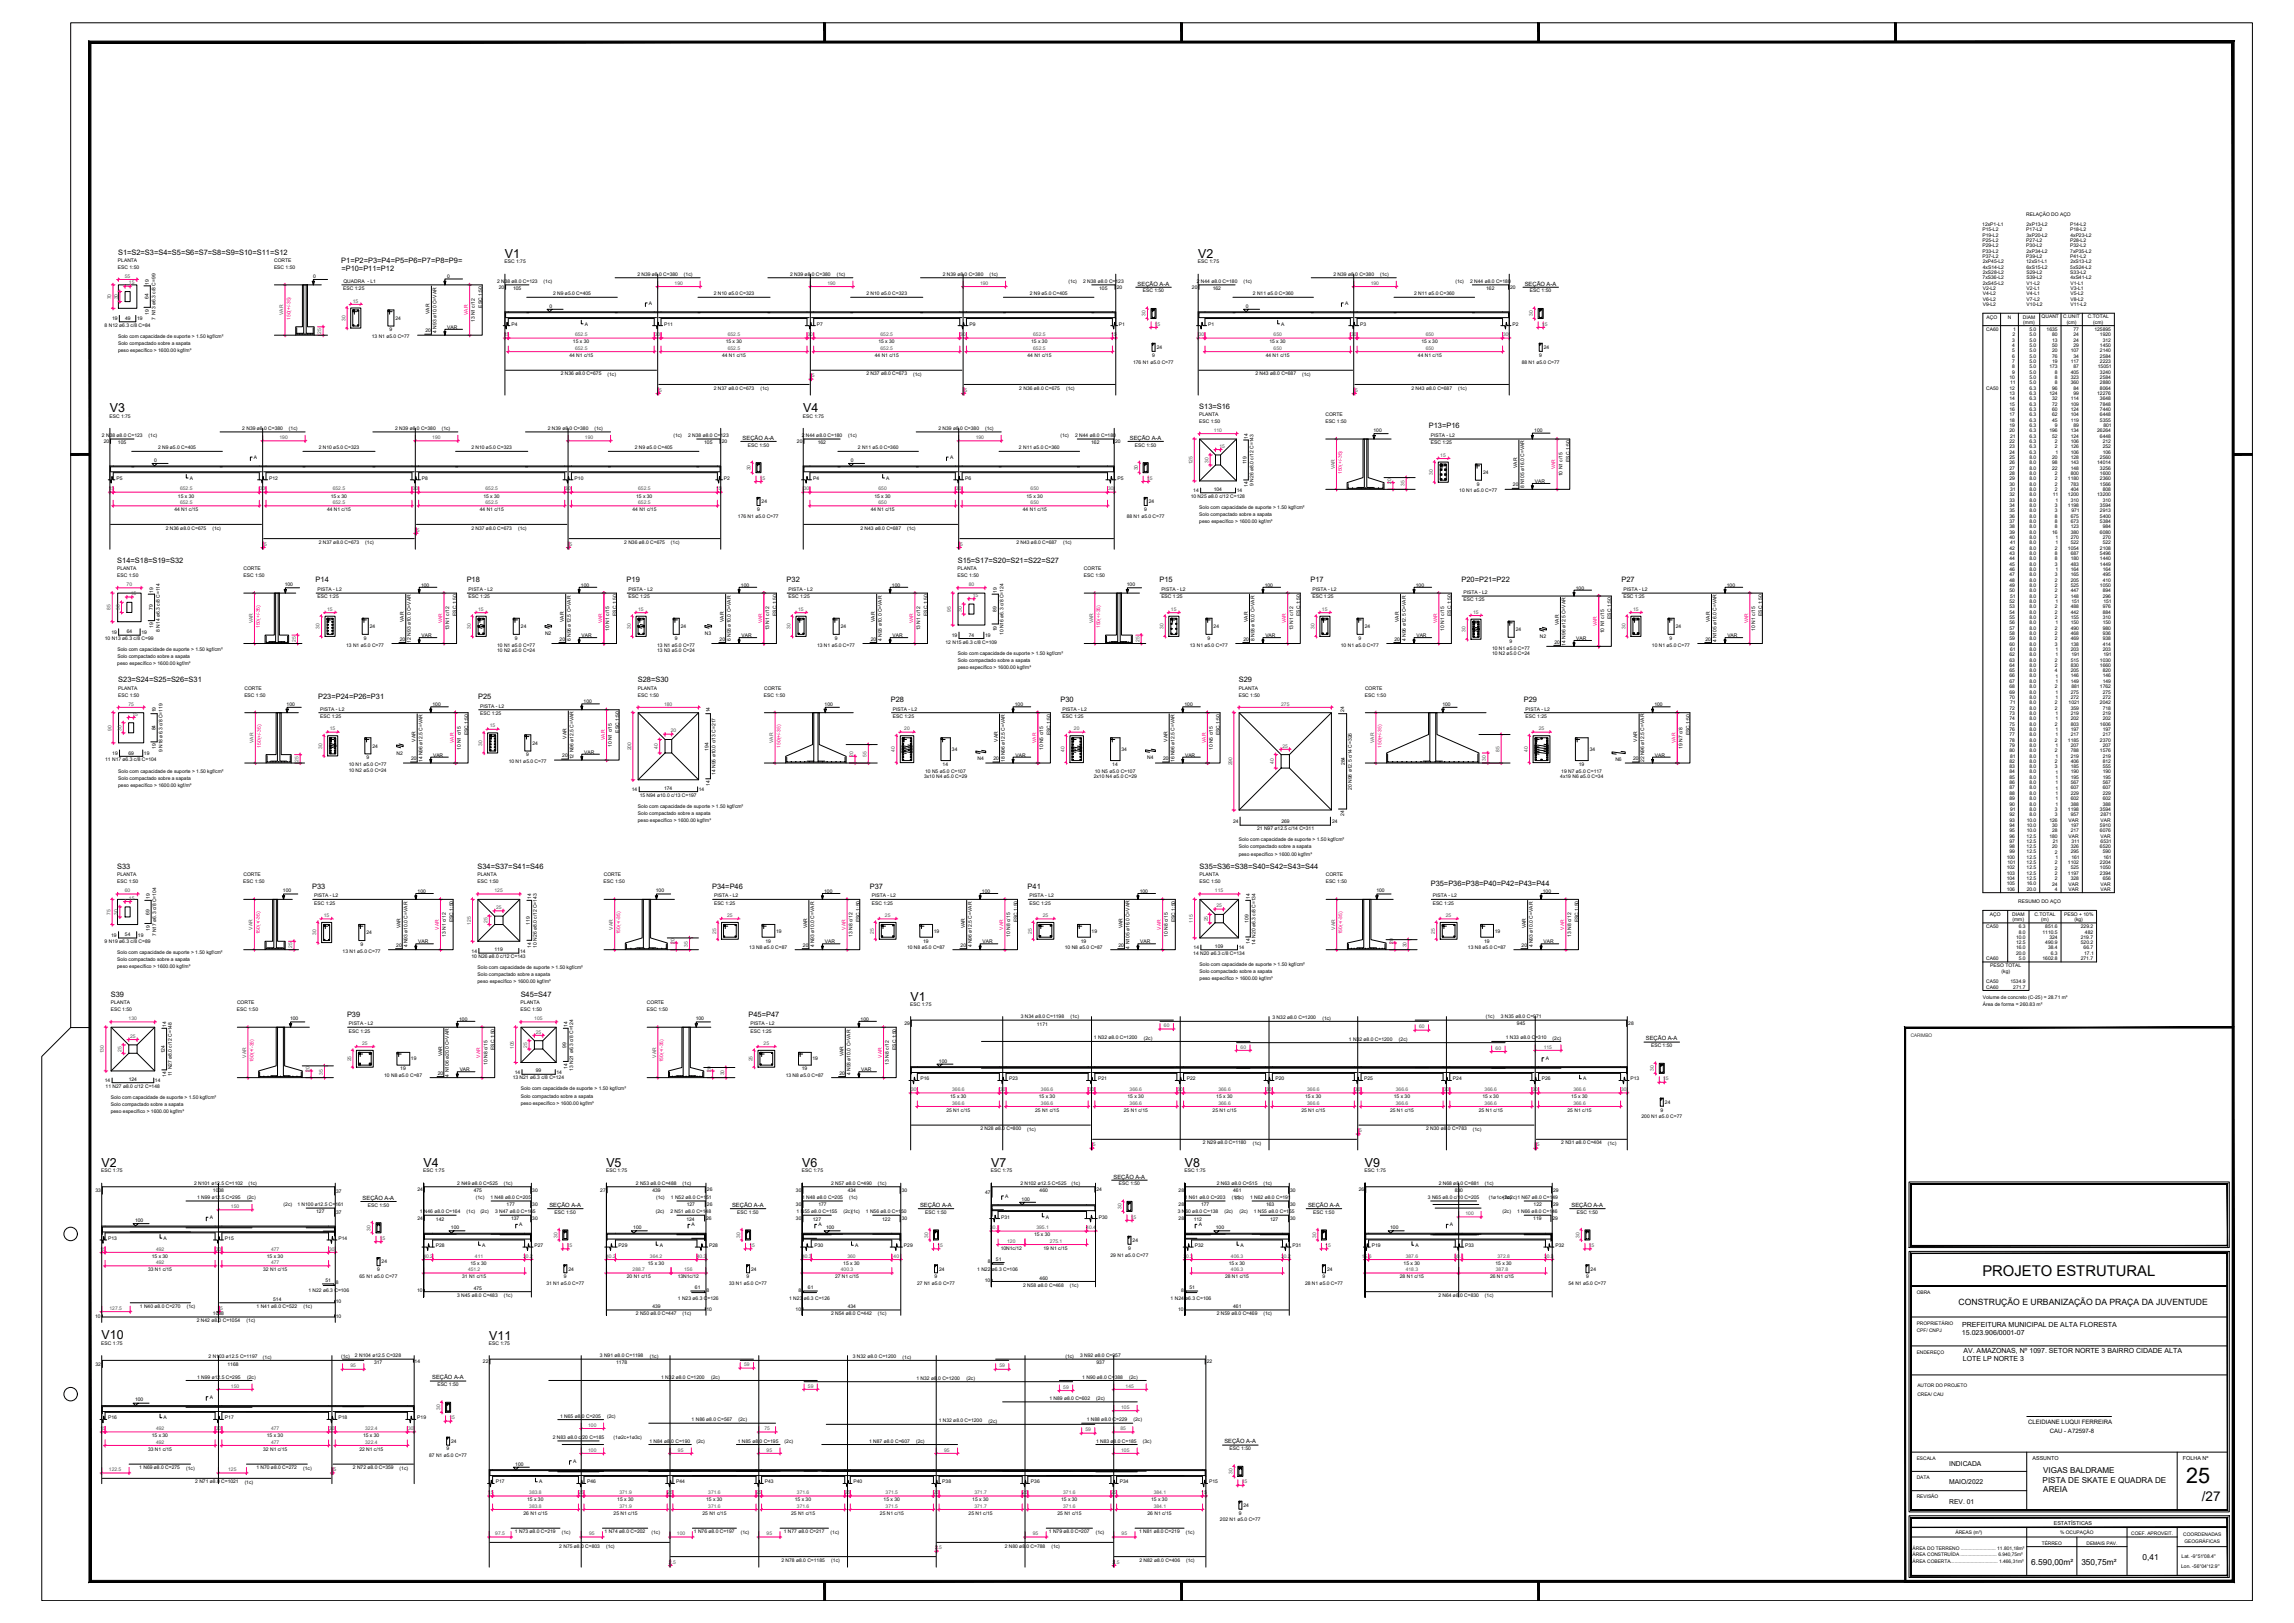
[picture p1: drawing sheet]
<svg xmlns="http://www.w3.org/2000/svg" width="1189mm" height="841mm" viewBox="0 0 1189 841" stroke-linecap="round" stroke-linejoin="round" font-family="sans-serif">
<defs><g id="words">
<text font-size="11.2" x="1133" y="768">25</text>
<text font-size="7.7" x="1027" y="661">PROJETO ESTRUTURAL</text>
<text font-size="7" x="1141" y="778">/27</text>
<g font-size="6.4">
<text x="262" y="134">V1</text>
<text x="621" y="134">V2</text>
<text x="57" y="214">V3</text>
<text x="416" y="214">V4</text>
<text x="472" y="518">V1</text>
<text x="53" y="605">V2</text>
<text x="220" y="605">V4</text>
<text x="314" y="605">V5</text>
<text x="416" y="605">V6</text>
<text x="514" y="605">V7</text>
<text x="614" y="605">V8</text>
<text x="707" y="605">V9</text>
<text x="53" y="694">V10</text>
<text x="254" y="694">V11</text>
</g>
<text font-size="4.5" x="1015" y="676">CONSTRUÇÃO E URBANIZAÇÃO DA PRAÇA DA JUVENTUDE</text>
<g font-size="4.3">
<text x="1110" y="809">0,41</text>
<text x="1053" y="811">6.590,00m²</text>
<text x="1079" y="811">350,75m²</text>
</g>
<g font-size="4.2">
<text x="1059" y="763">VIGAS BALDRAME</text>
<text x="1059" y="768">PISTA DE SKATE E QUADRA DE</text>
<text x="1059" y="773">AREIA</text>
</g>
<g font-size="3.9">
<text x="61" y="132">S1=S2=S3=S4=S5=S6=S7=S8=S9=S10=S11=S12</text>
<text x="177" y="136">P1=P2=P3=P4=P5=P6=P7=P8=P9=</text>
<text x="177" y="141">=P10=P11=P12</text>
<text x="622" y="212">S13=S16</text>
<text x="740" y="222">P13=P16</text>
<text x="61" y="292">S14=S18=S19=S32</text>
<text x="496" y="292">S15=S17=S20=S21=S22=S27</text>
<text x="164" y="302">P14</text>
<text x="242" y="302">P18</text>
<text x="325" y="302">P19</text>
<text x="408" y="302">P32</text>
<text x="601" y="302">P15</text>
<text x="679" y="302">P17</text>
<text x="757" y="302">P20=P21=P22</text>
<text x="840" y="302">P27</text>
<text x="61" y="354">S23=S24=S25=S26=S31</text>
<text x="331" y="354">S28=S30</text>
<text x="642" y="354">S29</text>
<text x="165" y="362">P23=P24=P26=P31</text>
<text x="248" y="362">P25</text>
<text x="462" y="364">P28</text>
<text x="550" y="364">P30</text>
<text x="790" y="364">P29</text>
<text x="61" y="450">S33</text>
<text x="247" y="450">S34=S37=S41=S46</text>
<text x="622" y="450">S35=S36=S38=S40=S42=S43=S44</text>
<text x="162" y="460">P33</text>
<text x="369" y="460">P34=P46</text>
<text x="451" y="460">P37</text>
<text x="533" y="461">P41</text>
<text x="741" y="459">P35=P36=P38=P40=P42=P43=P44</text>
<text x="57" y="517">S39</text>
<text x="270" y="517">S45=S47</text>
<text x="180" y="527">P39</text>
<text x="388" y="527">P45=P47</text>
</g>
<g font-size="3.6">
<text x="1017" y="688">PREFEITURA MUNICIPAL DE ALTA FLORESTA</text>
<text x="1017" y="692">15.023.906/0001-07</text>
<text x="1018" y="701">AV. AMAZONAS, Nº 1097. SETOR NORTE 3 BAIRRO CIDADE ALTA</text>
<text x="1017" y="705">LOTE LP NORTE 3</text>
</g>
<g font-size="3.5">
<text x="1010" y="759">INDICADA</text>
<text x="1010" y="769">MAIO/2022</text>
<text x="1010" y="779">REV. 01</text>
</g>
<g font-size="3.1">
<text x="1051" y="738">CLEIDIANE LUQUI FERREIRA</text>
<text x="1062" y="743">CAU - A72597-8</text>
</g>
<g font-size="3">
<text x="590" y="148">SEÇÃO A-A</text>
<text x="790" y="148">SEÇÃO A-A</text>
<text x="385" y="228">SEÇÃO A-A</text>
<text x="586" y="228">SEÇÃO A-A</text>
<text x="853" y="539">SEÇÃO A-A</text>
<text x="577" y="611">SEÇÃO A-A</text>
<text x="188" y="622">SEÇÃO A-A</text>
<text x="285" y="625">SEÇÃO A-A</text>
<text x="379" y="625">SEÇÃO A-A</text>
<text x="477" y="625">SEÇÃO A-A</text>
<text x="678" y="625">SEÇÃO A-A</text>
<text x="814" y="625">SEÇÃO A-A</text>
<text x="224" y="715">SEÇÃO A-A</text>
<text x="635" y="748">SEÇÃO A-A</text>
</g>
<g font-size="2.8">
<text x="1053" y="756">ASSUNTO</text>
<text x="1131" y="756">FOLHA Nº</text>
<text x="1064" y="790">ESTATÍSTICAS</text>
</g>
<g font-size="2.6">
<text x="1050" y="112">RELAÇÃO DO AÇO</text>
<text x="1027" y="117">12xP1-L1</text>
<text x="1027" y="120">P15-L2</text>
<text x="1050" y="120">P17-L2</text>
<text x="1050" y="117">2xP13-L2</text>
<text x="1073" y="117">P14-L2</text>
<text x="1073" y="120">P18-L2</text>
<text x="1027" y="123">P19-L2</text>
<text x="1027" y="125">P25-L2</text>
<text x="1050" y="125">P27-L2</text>
<text x="1050" y="123">3xP20-L2</text>
<text x="1073" y="125">P28-L2</text>
<text x="1073" y="123">4xP23-L2</text>
<text x="1027" y="128">P29-L2</text>
<text x="1027" y="131">P33-L2</text>
<text x="1050" y="128">P30-L2</text>
<text x="1050" y="131">2xP34-L2</text>
<text x="1073" y="128">P32-L2</text>
<text x="1073" y="131">7xP35-L2</text>
<text x="61" y="136">PLANTA</text>
<text x="142" y="136">CORTE</text>
<text x="261" y="137">ESC 1:75</text>
<text x="621" y="137">ESC 1:75</text>
<text x="1027" y="134">P37-L2</text>
<text x="1028" y="136">2xP45-L2</text>
<text x="1050" y="136">12xS1-L1</text>
<text x="1050" y="134">P39-L2</text>
<text x="1073" y="134">P41-L2</text>
<text x="1073" y="136">2xS13-L2</text>
<text x="61" y="139">ESC 1:50</text>
<text x="142" y="139">ESC 1:50</text>
<text x="162" y="144">0</text>
<text x="330" y="143">2 N39 ø8.0 C=380</text>
<text x="354" y="143">(1c)</text>
<text x="409" y="143">2 N39 ø8.0 C=380</text>
<text x="434" y="143">(1c)</text>
<text x="489" y="143">2 N39 ø8.0 C=380</text>
<text x="513" y="143">(1c)</text>
<text x="691" y="143">2 N39 ø8.0 C=380</text>
<text x="715" y="143">(1c)</text>
<text x="1028" y="142">2xS28-L2</text>
<text x="1028" y="139">4xS14-L2</text>
<text x="1050" y="142">S29-L2</text>
<text x="1050" y="139">6xS15-L2</text>
<text x="1073" y="139">5xS24-L2</text>
<text x="1073" y="142">S33-L2</text>
<text x="77" y="147" transform="rotate(-90 77 147)">19</text>
<text x="178" y="147">QUADRA - L1</text>
<text x="232" y="144">0</text>
<text x="258" y="147">2 N38 ø8.0 C=123</text>
<text x="258" y="150">20</text>
<text x="282" y="147">(1c)</text>
<text x="554" y="147">(1c)</text>
<text x="561" y="147">2 N38 ø8.0 C=123</text>
<text x="579" y="150">20</text>
<text x="618" y="150">20</text>
<text x="620" y="147">2 N44 ø8.0 C=180</text>
<text x="644" y="147">(1c)</text>
<text x="754" y="147">(1c)</text>
<text x="762" y="147">2 N44 ø8.0 C=180</text>
<text x="783" y="150">20</text>
<text x="1027" y="145">7xS36-L2</text>
<text x="1028" y="148">2xS45-L2</text>
<text x="1050" y="145">S39-L2</text>
<text x="1050" y="148">V1-L2</text>
<text x="1073" y="145">4xS41-L2</text>
<text x="1073" y="148">V1-L1</text>
<text x="77" y="155" transform="rotate(-90 77 155)">64</text>
<text x="178" y="150">ESC 1:25</text>
<text x="266" y="150">105</text>
<text x="287" y="153">2 N9 ø5.0 C=405</text>
<text x="370" y="153">2 N10 ø5.0 C=323</text>
<text x="449" y="153">2 N10 ø5.0 C=323</text>
<text x="534" y="153">2 N9 ø5.0 C=405</text>
<text x="570" y="150">105</text>
<text x="592" y="152">ESC 1:50</text>
<text x="628" y="150">162</text>
<text x="649" y="153">2 N11 ø5.0 C=360</text>
<text x="733" y="153">2 N11 ø5.0 C=360</text>
<text x="770" y="150">162</text>
<text x="793" y="152">ESC 1:50</text>
<text x="1028" y="150">V2-L2</text>
<text x="1028" y="153">V4-L2</text>
<text x="1028" y="156">V6-L2</text>
<text x="1050" y="150">V2-L1</text>
<text x="1050" y="153">V4-L1</text>
<text x="1050" y="156">V7-L2</text>
<text x="1073" y="150">V3-L1</text>
<text x="1073" y="153">V5-L2</text>
<text x="1073" y="156">V8-L2</text>
<text x="250" y="159" transform="rotate(-90 250 159)">ESC 1:50</text>
<text x="285" y="159">0</text>
<text x="336" y="158">A</text>
<text x="646" y="159">0</text>
<text x="697" y="158">A</text>
<text x="1028" y="159">V9-L2</text>
<text x="1050" y="159">V10-L2</text>
<text x="1073" y="159">V11-L2</text>
<text x="58" y="166">19</text>
<text x="65" y="166">49</text>
<text x="71" y="166">19</text>
<text x="77" y="163" transform="rotate(-90 77 163)">19</text>
<text x="81" y="166" transform="rotate(-90 81 166)">7 N13 ø6.3 c/8 C=99</text>
<text x="205" y="166">24</text>
<text x="223" y="163" transform="rotate(-90 223 163)">VAR</text>
<text x="246" y="167" transform="rotate(-90 246 167)">13 N1 c/12</text>
<text x="1029" y="165">AÇO</text>
<text x="1040" y="165">N</text>
<text x="1048" y="165">DIAM</text>
<text x="1049" y="168">(mm)</text>
<text x="1058" y="165">QUANT</text>
<text x="1069" y="165">C.UNIT</text>
<text x="1071" y="168">(cm)</text>
<text x="1082" y="165">C.TOTAL</text>
<text x="1085" y="168">(cm)</text>
<text x="54" y="169">8 N12 ø6.3 c/8 C=84</text>
<text x="202" y="172">9</text>
<text x="220" y="172">20</text>
<text x="226" y="172" transform="rotate(-90 226 172)">4 N93 ø10.0 C=VAR</text>
<text x="232" y="170">VAR</text>
<text x="265" y="169">P4</text>
<text x="303" y="169">A</text>
<text x="344" y="169">P11</text>
<text x="423" y="169">P7</text>
<text x="503" y="169">P9</text>
<text x="580" y="169">P1</text>
<text x="626" y="169">P1</text>
<text x="664" y="169">A</text>
<text x="705" y="169">P3</text>
<text x="784" y="169">P2</text>
<text x="1029" y="171">CA60</text>
<text x="1043" y="171">1</text>
<text x="1052" y="171">5.0</text>
<text x="1061" y="171">1635</text>
<text x="1075" y="171">77</text>
<text x="1085" y="171">125895</text>
<text x="61" y="179">Solo compactado sobre a sapata</text>
<text x="61" y="175">Solo com capacidade de suporte &gt; 1.50 kgf/cm²</text>
<text x="193" y="175">13 N1 ø5.0 C=77</text>
<text x="297" y="178">15 x 30</text>
<text x="376" y="178">15 x 30</text>
<text x="455" y="178">15 x 30</text>
<text x="534" y="178">15 x 30</text>
<text x="658" y="178">15 x 30</text>
<text x="737" y="178">15 x 30</text>
<text x="1043" y="177">3</text>
<text x="1043" y="180">4</text>
<text x="1043" y="174">2</text>
<text x="1052" y="174">5.0</text>
<text x="1052" y="177">5.0</text>
<text x="1052" y="180">5.0</text>
<text x="1064" y="177">13</text>
<text x="1064" y="174">80</text>
<text x="1064" y="180">50</text>
<text x="1075" y="180">29</text>
<text x="1075" y="174">24</text>
<text x="1075" y="177">24</text>
<text x="1088" y="174">1920</text>
<text x="1088" y="180">1450</text>
<text x="1090" y="177">312</text>
<text x="61" y="182">peso específico &gt; 1600.00 kgf/m³</text>
<text x="295" y="185">44 N1 c/15</text>
<text x="374" y="185">44 N1 c/15</text>
<text x="453" y="185">44 N1 c/15</text>
<text x="532" y="185">44 N1 c/15</text>
<text x="597" y="185">9</text>
<text x="599" y="181">24</text>
<text x="656" y="185">44 N1 c/15</text>
<text x="735" y="185">44 N1 c/15</text>
<text x="798" y="185">9</text>
<text x="800" y="181">24</text>
<text x="1043" y="183">5</text>
<text x="1043" y="185">6</text>
<text x="1052" y="183">5.0</text>
<text x="1052" y="185">5.0</text>
<text x="1064" y="185">76</text>
<text x="1064" y="183">20</text>
<text x="1073" y="183">107</text>
<text x="1075" y="185">34</text>
<text x="1088" y="183">2140</text>
<text x="1088" y="185">2584</text>
<text x="587" y="188">176 N1 ø5.0 C=77</text>
<text x="789" y="188">88 N1 ø5.0 C=77</text>
<text x="1043" y="188">7</text>
<text x="1043" y="191">8</text>
<text x="1052" y="188">5.0</text>
<text x="1052" y="191">5.0</text>
<text x="1062" y="191">173</text>
<text x="1064" y="188">19</text>
<text x="1073" y="188">117</text>
<text x="1075" y="191">87</text>
<text x="1087" y="191">15051</text>
<text x="1088" y="188">2223</text>
<text x="291" y="195">2 N36 ø8.0 C=675</text>
<text x="315" y="195">(1c)</text>
<text x="449" y="195">2 N37 ø8.0 C=673</text>
<text x="473" y="195">(1c)</text>
<text x="651" y="195">2 N43 ø8.0 C=687</text>
<text x="675" y="195">(1c)</text>
<text x="1041" y="196">10</text>
<text x="1043" y="194">9</text>
<text x="1052" y="194">5.0</text>
<text x="1052" y="196">5.0</text>
<text x="1065" y="194">8</text>
<text x="1065" y="196">8</text>
<text x="1073" y="194">405</text>
<text x="1073" y="196">323</text>
<text x="1088" y="194">3240</text>
<text x="1088" y="196">2584</text>
<text x="370" y="202">2 N37 ø8.0 C=673</text>
<text x="394" y="202">(1c)</text>
<text x="528" y="202">2 N36 ø8.0 C=675</text>
<text x="552" y="202">(1c)</text>
<text x="731" y="202">2 N43 ø8.0 C=687</text>
<text x="756" y="202">(1c)</text>
<text x="1029" y="202">CA50</text>
<text x="1041" y="202">12</text>
<text x="1042" y="199">11</text>
<text x="1052" y="202">6.3</text>
<text x="1052" y="199">5.0</text>
<text x="1064" y="202">96</text>
<text x="1065" y="199">8</text>
<text x="1073" y="199">360</text>
<text x="1075" y="202">84</text>
<text x="1088" y="199">2880</text>
<text x="1088" y="202">8064</text>
<text x="1041" y="205">13</text>
<text x="1041" y="207">14</text>
<text x="1052" y="205">6.3</text>
<text x="1052" y="207">6.3</text>
<text x="1062" y="205">124</text>
<text x="1064" y="207">32</text>
<text x="1073" y="207">114</text>
<text x="1075" y="205">99</text>
<text x="1087" y="205">12276</text>
<text x="1088" y="207">3648</text>
<text x="622" y="216">PLANTA</text>
<text x="687" y="215">CORTE</text>
<text x="1041" y="210">15</text>
<text x="1041" y="213">16</text>
<text x="1041" y="216">17</text>
<text x="1052" y="210">6.3</text>
<text x="1052" y="213">6.3</text>
<text x="1052" y="216">6.3</text>
<text x="1064" y="210">72</text>
<text x="1064" y="213">60</text>
<text x="1064" y="216">62</text>
<text x="1073" y="210">109</text>
<text x="1073" y="213">124</text>
<text x="1073" y="216">104</text>
<text x="1088" y="210">7848</text>
<text x="1088" y="216">6448</text>
<text x="1088" y="213">7440</text>
<text x="57" y="216">ESC 1:75</text>
<text x="416" y="216">ESC 1:75</text>
<text x="621" y="219">ESC 1:50</text>
<text x="687" y="219">ESC 1:50</text>
<text x="1041" y="218">18</text>
<text x="1041" y="221">19</text>
<text x="1052" y="218">6.3</text>
<text x="1052" y="221">6.3</text>
<text x="1064" y="218">45</text>
<text x="1065" y="221">9</text>
<text x="1073" y="218">119</text>
<text x="1075" y="221">89</text>
<text x="1088" y="218">5355</text>
<text x="1090" y="221">801</text>
<text x="53" y="226">2 N38 ø8.0 C=123</text>
<text x="77" y="227">(1c)</text>
<text x="126" y="223">2 N39 ø8.0 C=380</text>
<text x="150" y="223">(1c)</text>
<text x="205" y="223">2 N39 ø8.0 C=380</text>
<text x="229" y="223">(1c)</text>
<text x="284" y="223">2 N39 ø8.0 C=380</text>
<text x="308" y="223">(1c)</text>
<text x="349" y="227">(1c)</text>
<text x="357" y="226">2 N38 ø8.0 C=123</text>
<text x="415" y="226">2 N44 ø8.0 C=180</text>
<text x="440" y="227">(1c)</text>
<text x="486" y="223">2 N39 ø8.0 C=380</text>
<text x="511" y="223">(1c)</text>
<text x="550" y="227">(1c)</text>
<text x="557" y="226">2 N44 ø8.0 C=180</text>
<text x="647" y="227" transform="rotate(-90 647 227)">14</text>
<text x="712" y="224">100</text>
<text x="741" y="227">PISTA - L2</text>
<text x="795" y="224">100</text>
<text x="1041" y="224">20</text>
<text x="1042" y="227">21</text>
<text x="1052" y="224">6.3</text>
<text x="1052" y="227">6.3</text>
<text x="1062" y="224">196</text>
<text x="1064" y="227">52</text>
<text x="1073" y="224">134</text>
<text x="1073" y="227">124</text>
<text x="1087" y="224">26264</text>
<text x="1088" y="227">6448</text>
<text x="54" y="230">20</text>
<text x="61" y="230">105</text>
<text x="82" y="233">2 N9 ø5.0 C=405</text>
<text x="165" y="233">2 N10 ø5.0 C=323</text>
<text x="244" y="233">2 N10 ø5.0 C=323</text>
<text x="329" y="233">2 N9 ø5.0 C=405</text>
<text x="365" y="230">105</text>
<text x="374" y="230">20</text>
<text x="388" y="231">ESC 1:50</text>
<text x="413" y="230">20</text>
<text x="424" y="230">162</text>
<text x="445" y="233">2 N11 ø5.0 C=360</text>
<text x="528" y="233">2 N11 ø5.0 C=360</text>
<text x="566" y="230">162</text>
<text x="578" y="230">20</text>
<text x="588" y="231">ESC 1:50</text>
<text x="741" y="230">ESC 1:25</text>
<text x="1041" y="232">23</text>
<text x="1041" y="230">22</text>
<text x="1052" y="229">6.3</text>
<text x="1052" y="232">6.3</text>
<text x="1065" y="230">2</text>
<text x="1065" y="232">2</text>
<text x="1073" y="229">106</text>
<text x="1073" y="232">126</text>
<text x="1090" y="230">212</text>
<text x="1090" y="232">252</text>
<text x="80" y="239">0</text>
<text x="132" y="238">A</text>
<text x="441" y="239">0</text>
<text x="492" y="238">A</text>
<text x="813" y="239" transform="rotate(-90 813 239)">ESC 1:50</text>
<text x="1041" y="235">24</text>
<text x="1041" y="238">25</text>
<text x="1052" y="235">6.3</text>
<text x="1052" y="238">8.0</text>
<text x="1064" y="238">20</text>
<text x="1065" y="235">1</text>
<text x="1073" y="235">106</text>
<text x="1073" y="238">128</text>
<text x="1088" y="238">2560</text>
<text x="1090" y="235">106</text>
<text x="646" y="241" transform="rotate(-90 646 241)">119</text>
<text x="769" y="246">24</text>
<text x="786" y="243" transform="rotate(-90 786 243)">VAR</text>
<text x="1041" y="241">26</text>
<text x="1041" y="243">27</text>
<text x="1052" y="241">8.0</text>
<text x="1052" y="243">8.0</text>
<text x="1064" y="241">98</text>
<text x="1064" y="243">22</text>
<text x="1073" y="241">143</text>
<text x="1073" y="243">148</text>
<text x="1087" y="241">14014</text>
<text x="1088" y="243">3256</text>
<text x="60" y="249">P5</text>
<text x="98" y="249">A</text>
<text x="140" y="249">P12</text>
<text x="219" y="249">P8</text>
<text x="298" y="249">P10</text>
<text x="375" y="249">P2</text>
<text x="421" y="249">P4</text>
<text x="459" y="249">A</text>
<text x="500" y="249">P6</text>
<text x="579" y="249">P5</text>
<text x="650" y="252" transform="rotate(-90 650 252)">9 N26 ø8.0 c/12 C=143</text>
<text x="765" y="252">9</text>
<text x="795" y="250">VAR</text>
<text x="810" y="247" transform="rotate(-90 810 247)">10 N1 c/15</text>
<text x="1041" y="246">28</text>
<text x="1041" y="249">29</text>
<text x="1041" y="252">30</text>
<text x="1052" y="246">8.0</text>
<text x="1052" y="249">8.0</text>
<text x="1052" y="252">8.0</text>
<text x="1065" y="246">2</text>
<text x="1065" y="249">2</text>
<text x="1065" y="252">2</text>
<text x="1072" y="249">1180</text>
<text x="1073" y="246">800</text>
<text x="1073" y="252">783</text>
<text x="1088" y="246">1600</text>
<text x="1088" y="249">2360</text>
<text x="1088" y="252">1566</text>
<text x="92" y="258">15 x 30</text>
<text x="171" y="258">15 x 30</text>
<text x="251" y="258">15 x 30</text>
<text x="330" y="258">15 x 30</text>
<text x="453" y="258">15 x 30</text>
<text x="532" y="258">15 x 30</text>
<text x="618" y="255">14</text>
<text x="629" y="254">104</text>
<text x="641" y="255">14</text>
<text x="647" y="252" transform="rotate(-90 647 252)">14</text>
<text x="756" y="255">10 N1 ø5.0 C=77</text>
<text x="784" y="252">20</text>
<text x="790" y="253" transform="rotate(-90 790 253)">8 N105 ø16.0 C=VAR</text>
<text x="1041" y="257">32</text>
<text x="1042" y="254">31</text>
<text x="1052" y="254">8.0</text>
<text x="1052" y="257">8.0</text>
<text x="1064" y="257">11</text>
<text x="1065" y="254">2</text>
<text x="1072" y="257">1200</text>
<text x="1073" y="254">404</text>
<text x="1087" y="257">13200</text>
<text x="1090" y="254">808</text>
<text x="395" y="261">24</text>
<text x="595" y="261">24</text>
<text x="617" y="258">10 N25 ø8.0 c/12 C=128</text>
<text x="622" y="264">Solo com capacidade de suporte &gt; 1.50 kgf/cm²</text>
<text x="1041" y="260">33</text>
<text x="1041" y="263">34</text>
<text x="1052" y="260">8.0</text>
<text x="1052" y="263">8.0</text>
<text x="1065" y="263">3</text>
<text x="1065" y="260">1</text>
<text x="1072" y="263">1198</text>
<text x="1073" y="260">310</text>
<text x="1088" y="263">3594</text>
<text x="1090" y="260">310</text>
<text x="90" y="265">44 N1 c/15</text>
<text x="169" y="265">44 N1 c/15</text>
<text x="249" y="265">44 N1 c/15</text>
<text x="328" y="265">44 N1 c/15</text>
<text x="382" y="268">176 N1 ø5.0 C=77</text>
<text x="392" y="265">9</text>
<text x="451" y="265">44 N1 c/15</text>
<text x="530" y="265">44 N1 c/15</text>
<text x="584" y="268">88 N1 ø5.0 C=77</text>
<text x="593" y="265">9</text>
<text x="622" y="267">Solo compactado sobre a sapata</text>
<text x="1041" y="265">35</text>
<text x="1041" y="268">36</text>
<text x="1052" y="265">8.0</text>
<text x="1052" y="268">8.0</text>
<text x="1065" y="265">3</text>
<text x="1065" y="268">8</text>
<text x="1073" y="268">675</text>
<text x="1074" y="265">971</text>
<text x="1088" y="265">2913</text>
<text x="1088" y="268">5400</text>
<text x="86" y="274">2 N36 ø8.0 C=675</text>
<text x="110" y="275">(1c)</text>
<text x="244" y="274">2 N37 ø8.0 C=673</text>
<text x="268" y="275">(1c)</text>
<text x="446" y="274">2 N43 ø8.0 C=687</text>
<text x="470" y="275">(1c)</text>
<text x="622" y="271">peso específico &gt; 1600.00 kgf/m³</text>
<text x="1041" y="271">37</text>
<text x="1041" y="274">38</text>
<text x="1052" y="271">8.0</text>
<text x="1052" y="274">8.0</text>
<text x="1065" y="271">8</text>
<text x="1065" y="274">8</text>
<text x="1073" y="271">673</text>
<text x="1073" y="274">123</text>
<text x="1088" y="271">5384</text>
<text x="1090" y="274">984</text>
<text x="165" y="282">2 N37 ø8.0 C=673</text>
<text x="189" y="282">(1c)</text>
<text x="324" y="282">2 N36 ø8.0 C=675</text>
<text x="348" y="282">(1c)</text>
<text x="527" y="282">2 N43 ø8.0 C=687</text>
<text x="551" y="282">(1c)</text>
<text x="1041" y="276">39</text>
<text x="1041" y="279">40</text>
<text x="1052" y="276">8.0</text>
<text x="1052" y="279">8.0</text>
<text x="1064" y="276">16</text>
<text x="1065" y="279">1</text>
<text x="1073" y="276">380</text>
<text x="1073" y="279">270</text>
<text x="1088" y="276">6080</text>
<text x="1090" y="279">270</text>
<text x="1041" y="288">43</text>
<text x="1041" y="285">42</text>
<text x="1042" y="282">41</text>
<text x="1052" y="282">8.0</text>
<text x="1052" y="285">8.0</text>
<text x="1052" y="288">8.0</text>
<text x="1065" y="288">8</text>
<text x="1065" y="285">2</text>
<text x="1065" y="282">1</text>
<text x="1072" y="285">1054</text>
<text x="1073" y="282">522</text>
<text x="1073" y="288">687</text>
<text x="1088" y="285">2108</text>
<text x="1088" y="288">5496</text>
<text x="1090" y="282">522</text>
<text x="1041" y="290">44</text>
<text x="1041" y="293">45</text>
<text x="1052" y="290">8.0</text>
<text x="1052" y="293">8.0</text>
<text x="1065" y="290">8</text>
<text x="1065" y="293">3</text>
<text x="1073" y="290">180</text>
<text x="1073" y="293">483</text>
<text x="1088" y="293">1449</text>
<text x="1088" y="290">1440</text>
<text x="61" y="299">ESC 1:50</text>
<text x="61" y="295">PLANTA</text>
<text x="126" y="299">ESC 1:50</text>
<text x="126" y="295">CORTE</text>
<text x="496" y="299">ESC 1:50</text>
<text x="496" y="295">PLANTA</text>
<text x="562" y="299">ESC 1:50</text>
<text x="562" y="295">CORTE</text>
<text x="1041" y="296">46</text>
<text x="1041" y="299">47</text>
<text x="1052" y="296">8.0</text>
<text x="1052" y="299">8.0</text>
<text x="1065" y="299">3</text>
<text x="1065" y="296">1</text>
<text x="1073" y="299">165</text>
<text x="1073" y="296">164</text>
<text x="1090" y="299">495</text>
<text x="1090" y="296">164</text>
<text x="148" y="304">100</text>
<text x="218" y="304">100</text>
<text x="301" y="304">100</text>
<text x="384" y="304">100</text>
<text x="462" y="304">100</text>
<text x="584" y="304">100</text>
<text x="655" y="304">100</text>
<text x="734" y="304">100</text>
<text x="817" y="305">100</text>
<text x="895" y="304">100</text>
<text x="1041" y="301">48</text>
<text x="1041" y="304">49</text>
<text x="1052" y="301">8.0</text>
<text x="1052" y="304">8.0</text>
<text x="1065" y="301">2</text>
<text x="1065" y="304">2</text>
<text x="1073" y="301">205</text>
<text x="1073" y="304">525</text>
<text x="1088" y="304">1050</text>
<text x="1090" y="301">410</text>
<text x="79" y="307" transform="rotate(-90 79 307)">19</text>
<text x="165" y="306">PISTA - L2</text>
<text x="165" y="310">ESC 1:25</text>
<text x="243" y="306">PISTA - L2</text>
<text x="243" y="310">ESC 1:25</text>
<text x="326" y="306">PISTA - L2</text>
<text x="326" y="310">ESC 1:25</text>
<text x="409" y="306">PISTA - L2</text>
<text x="409" y="310">ESC 1:25</text>
<text x="517" y="307" transform="rotate(-90 517 307)">19</text>
<text x="602" y="306">PISTA - L2</text>
<text x="602" y="310">ESC 1:25</text>
<text x="680" y="306">PISTA - L2</text>
<text x="680" y="310">ESC 1:25</text>
<text x="758" y="308">PISTA - L2</text>
<text x="758" y="312">ESC 1:25</text>
<text x="841" y="306">PISTA - L2</text>
<text x="841" y="310">ESC 1:25</text>
<text x="1041" y="307">50</text>
<text x="1042" y="310">51</text>
<text x="1052" y="307">8.0</text>
<text x="1052" y="310">8.0</text>
<text x="1065" y="307">2</text>
<text x="1065" y="310">2</text>
<text x="1073" y="307">447</text>
<text x="1073" y="310">148</text>
<text x="1090" y="310">296</text>
<text x="1090" y="307">894</text>
<text x="79" y="316" transform="rotate(-90 79 316)">79</text>
<text x="516" y="317" transform="rotate(-90 516 317)">89</text>
<text x="1041" y="315">53</text>
<text x="1041" y="318">54</text>
<text x="1041" y="312">52</text>
<text x="1052" y="312">8.0</text>
<text x="1052" y="315">8.0</text>
<text x="1052" y="318">8.0</text>
<text x="1065" y="315">2</text>
<text x="1065" y="318">2</text>
<text x="1065" y="312">1</text>
<text x="1073" y="315">488</text>
<text x="1073" y="318">442</text>
<text x="1074" y="312">151</text>
<text x="1090" y="315">976</text>
<text x="1090" y="318">884</text>
<text x="1090" y="312">151</text>
<text x="209" y="322" transform="rotate(-90 209 322)">VAR</text>
<text x="237" y="319" transform="rotate(-90 237 319)">ESC 1:50</text>
<text x="292" y="322" transform="rotate(-90 292 322)">VAR</text>
<text x="319" y="319" transform="rotate(-90 319 319)">ESC 1:50</text>
<text x="375" y="322" transform="rotate(-90 375 322)">VAR</text>
<text x="402" y="319" transform="rotate(-90 402 319)">ESC 1:50</text>
<text x="453" y="322" transform="rotate(-90 453 322)">VAR</text>
<text x="481" y="319" transform="rotate(-90 481 319)">ESC 1:50</text>
<text x="647" y="322" transform="rotate(-90 647 322)">VAR</text>
<text x="674" y="319" transform="rotate(-90 674 319)">ESC 1:50</text>
<text x="725" y="322" transform="rotate(-90 725 322)">VAR</text>
<text x="752" y="319" transform="rotate(-90 752 319)">ESC 1:50</text>
<text x="808" y="324" transform="rotate(-90 808 324)">VAR</text>
<text x="835" y="321" transform="rotate(-90 835 321)">ESC 1:50</text>
<text x="886" y="322" transform="rotate(-90 886 322)">VAR</text>
<text x="913" y="319" transform="rotate(-90 913 319)">ESC 1:50</text>
<text x="1041" y="321">55</text>
<text x="1041" y="323">56</text>
<text x="1052" y="321">8.0</text>
<text x="1052" y="323">8.0</text>
<text x="1065" y="321">2</text>
<text x="1065" y="323">1</text>
<text x="1073" y="321">155</text>
<text x="1073" y="323">150</text>
<text x="1090" y="321">310</text>
<text x="1090" y="323">150</text>
<text x="58" y="328">19</text>
<text x="66" y="328">64</text>
<text x="73" y="328">19</text>
<text x="79" y="325" transform="rotate(-90 79 325)">19</text>
<text x="83" y="327" transform="rotate(-90 83 327)">8 N14 ø6.3 c/8 C=114</text>
<text x="192" y="325">24</text>
<text x="233" y="327" transform="rotate(-90 233 327)">13 N1 c/12</text>
<text x="270" y="325">24</text>
<text x="282" y="329">N2</text>
<text x="316" y="327" transform="rotate(-90 316 327)">10 N1 c/15</text>
<text x="353" y="325">24</text>
<text x="365" y="329">N3</text>
<text x="399" y="327" transform="rotate(-90 399 327)">13 N1 c/12</text>
<text x="436" y="325">24</text>
<text x="477" y="327" transform="rotate(-90 477 327)">13 N1 c/12</text>
<text x="502" y="330">74</text>
<text x="517" y="327" transform="rotate(-90 517 327)">19</text>
<text x="520" y="329" transform="rotate(-90 520 329)">10 N16 ø6.3 c/8 C=124</text>
<text x="629" y="325">24</text>
<text x="670" y="327" transform="rotate(-90 670 327)">13 N1 c/12</text>
<text x="707" y="325">24</text>
<text x="748" y="327" transform="rotate(-90 748 327)">10 N1 c/15</text>
<text x="786" y="327">24</text>
<text x="831" y="328" transform="rotate(-90 831 328)">10 N1 c/15</text>
<text x="868" y="325">24</text>
<text x="910" y="327" transform="rotate(-90 910 327)">10 N1 c/15</text>
<text x="1041" y="326">57</text>
<text x="1041" y="329">58</text>
<text x="1052" y="326">8.0</text>
<text x="1052" y="329">8.0</text>
<text x="1065" y="326">2</text>
<text x="1065" y="329">2</text>
<text x="1073" y="326">490</text>
<text x="1073" y="329">468</text>
<text x="1090" y="329">936</text>
<text x="1090" y="326">980</text>
<text x="54" y="332">10 N13 ø6.3 c/8 C=99</text>
<text x="179" y="335">13 N1 ø5.0 C=77</text>
<text x="189" y="331">9</text>
<text x="207" y="332">20</text>
<text x="213" y="333" transform="rotate(-90 213 333)">12 N93 ø10.0 C=VAR</text>
<text x="218" y="330">VAR</text>
<text x="258" y="335">10 N1 ø5.0 C=77</text>
<text x="267" y="331">9</text>
<text x="290" y="332">20</text>
<text x="296" y="332" transform="rotate(-90 296 332)">6 N96 ø12.5 C=VAR</text>
<text x="301" y="330">VAR</text>
<text x="341" y="335">13 N1 ø5.0 C=77</text>
<text x="350" y="331">9</text>
<text x="373" y="332">20</text>
<text x="379" y="332" transform="rotate(-90 379 332)">6 N93 ø10.0 C=VAR</text>
<text x="384" y="330">VAR</text>
<text x="423" y="335">13 N1 ø5.0 C=77</text>
<text x="433" y="331">9</text>
<text x="451" y="332">20</text>
<text x="457" y="332" transform="rotate(-90 457 332)">4 N93 ø10.0 C=VAR</text>
<text x="463" y="330">VAR</text>
<text x="490" y="334">12 N15 ø6.3 c/8 C=109</text>
<text x="493" y="330">19</text>
<text x="511" y="330">19</text>
<text x="617" y="335">13 N1 ø5.0 C=77</text>
<text x="626" y="331">9</text>
<text x="644" y="332">20</text>
<text x="650" y="332" transform="rotate(-90 650 332)">8 N93 ø10.0 C=VAR</text>
<text x="656" y="330">VAR</text>
<text x="695" y="335">10 N1 ø5.0 C=77</text>
<text x="704" y="331">9</text>
<text x="723" y="332">20</text>
<text x="728" y="332" transform="rotate(-90 728 332)">4 N96 ø12.5 C=VAR</text>
<text x="734" y="330">VAR</text>
<text x="782" y="333">9</text>
<text x="798" y="331">N2</text>
<text x="806" y="334">20</text>
<text x="811" y="335" transform="rotate(-90 811 335)">14 N96 ø12.5 C=VAR</text>
<text x="817" y="332">VAR</text>
<text x="856" y="335">10 N1 ø5.0 C=77</text>
<text x="865" y="331">9</text>
<text x="884" y="332">20</text>
<text x="890" y="333" transform="rotate(-90 890 333)">4 N105 ø16.0 C=VAR</text>
<text x="895" y="330">VAR</text>
<text x="1041" y="332">59</text>
<text x="1041" y="335">60</text>
<text x="1052" y="332">8.0</text>
<text x="1052" y="335">8.0</text>
<text x="1065" y="335">3</text>
<text x="1065" y="332">2</text>
<text x="1073" y="332">469</text>
<text x="1073" y="335">138</text>
<text x="1090" y="332">938</text>
<text x="1090" y="335">414</text>
<text x="61" y="341">Solo compactado sobre a sapata</text>
<text x="61" y="337">Solo com capacidade de suporte &gt; 1.50 kgf/cm²</text>
<text x="258" y="338">10 N2 ø5.0 C=24</text>
<text x="341" y="338">13 N3 ø5.0 C=24</text>
<text x="496" y="339">Solo com capacidade de suporte &gt; 1.50 kgf/cm²</text>
<text x="773" y="337">10 N1 ø5.0 C=77</text>
<text x="773" y="339">10 N2 ø5.0 C=24</text>
<text x="1041" y="340">62</text>
<text x="1042" y="337">61</text>
<text x="1052" y="337">8.0</text>
<text x="1052" y="340">8.0</text>
<text x="1065" y="337">1</text>
<text x="1065" y="340">1</text>
<text x="1073" y="337">203</text>
<text x="1074" y="340">191</text>
<text x="1090" y="337">203</text>
<text x="1090" y="340">191</text>
<text x="61" y="345">peso específico &gt; 1600.00 kgf/m³</text>
<text x="496" y="347">peso específico &gt; 1600.00 kgf/m³</text>
<text x="496" y="343">Solo compactado sobre a sapata</text>
<text x="1041" y="343">63</text>
<text x="1041" y="346">64</text>
<text x="1052" y="343">8.0</text>
<text x="1052" y="346">8.0</text>
<text x="1065" y="343">2</text>
<text x="1065" y="346">2</text>
<text x="1073" y="343">515</text>
<text x="1073" y="346">830</text>
<text x="1088" y="343">1030</text>
<text x="1088" y="346">1660</text>
<text x="1041" y="348">65</text>
<text x="1041" y="351">66</text>
<text x="1041" y="354">67</text>
<text x="1052" y="348">8.0</text>
<text x="1052" y="351">8.0</text>
<text x="1052" y="354">8.0</text>
<text x="1065" y="348">4</text>
<text x="1065" y="351">1</text>
<text x="1065" y="354">1</text>
<text x="1073" y="348">205</text>
<text x="1073" y="351">146</text>
<text x="1073" y="354">149</text>
<text x="1090" y="351">146</text>
<text x="1090" y="354">149</text>
<text x="1090" y="348">820</text>
<text x="61" y="357">PLANTA</text>
<text x="127" y="357">CORTE</text>
<text x="331" y="357">PLANTA</text>
<text x="396" y="357">CORTE</text>
<text x="642" y="357">PLANTA</text>
<text x="707" y="357">CORTE</text>
<text x="1041" y="357">68</text>
<text x="1041" y="359">69</text>
<text x="1052" y="357">8.0</text>
<text x="1052" y="359">8.0</text>
<text x="1065" y="357">2</text>
<text x="1065" y="359">1</text>
<text x="1073" y="359">275</text>
<text x="1074" y="357">881</text>
<text x="1088" y="357">1762</text>
<text x="1090" y="359">275</text>
<text x="61" y="361">ESC 1:50</text>
<text x="127" y="361">ESC 1:50</text>
<text x="149" y="366">100</text>
<text x="224" y="366">100</text>
<text x="302" y="364">100</text>
<text x="331" y="361">ESC 1:50</text>
<text x="396" y="361">ESC 1:50</text>
<text x="427" y="366">100</text>
<text x="526" y="366">100</text>
<text x="614" y="366">100</text>
<text x="642" y="361">ESC 1:50</text>
<text x="707" y="361">ESC 1:50</text>
<text x="747" y="366">100</text>
<text x="857" y="366">100</text>
<text x="1041" y="362">70</text>
<text x="1042" y="365">71</text>
<text x="1052" y="362">8.0</text>
<text x="1052" y="365">8.0</text>
<text x="1065" y="365">2</text>
<text x="1065" y="362">1</text>
<text x="1072" y="365">1021</text>
<text x="1073" y="362">272</text>
<text x="1088" y="365">2042</text>
<text x="1090" y="362">272</text>
<text x="81" y="369" transform="rotate(-90 81 369)">19</text>
<text x="166" y="368">PISTA - L2</text>
<text x="249" y="367">PISTA - L2</text>
<text x="249" y="371">ESC 1:25</text>
<text x="368" y="369" transform="rotate(-90 368 369)">14</text>
<text x="463" y="368">PISTA - L2</text>
<text x="551" y="368">PISTA - L2</text>
<text x="697" y="369" transform="rotate(-90 697 369)">24</text>
<text x="791" y="368">PISTA - L2</text>
<text x="1041" y="370">73</text>
<text x="1041" y="368">72</text>
<text x="1052" y="368">8.0</text>
<text x="1052" y="370">8.0</text>
<text x="1065" y="368">2</text>
<text x="1065" y="370">1</text>
<text x="1073" y="368">359</text>
<text x="1073" y="370">219</text>
<text x="1090" y="368">718</text>
<text x="1090" y="370">219</text>
<text x="166" y="372">ESC 1:25</text>
<text x="463" y="372">ESC 1:25</text>
<text x="551" y="372">ESC 1:25</text>
<text x="791" y="372">ESC 1:25</text>
<text x="1041" y="373">74</text>
<text x="1041" y="376">75</text>
<text x="1052" y="373">8.0</text>
<text x="1052" y="376">8.0</text>
<text x="1065" y="376">2</text>
<text x="1065" y="373">1</text>
<text x="1073" y="373">202</text>
<text x="1073" y="376">803</text>
<text x="1088" y="376">1606</text>
<text x="1090" y="373">202</text>
<text x="81" y="379" transform="rotate(-90 81 379)">84</text>
<text x="243" y="381" transform="rotate(-90 243 381)">ESC 1:50</text>
<text x="294" y="383" transform="rotate(-90 294 383)">VAR</text>
<text x="321" y="380" transform="rotate(-90 321 380)">ESC 1:50</text>
<text x="544" y="381" transform="rotate(-90 544 381)">ESC 1:50</text>
<text x="632" y="381" transform="rotate(-90 632 381)">ESC 1:50</text>
<text x="876" y="381" transform="rotate(-90 876 381)">ESC 1:50</text>
<text x="1041" y="379">76</text>
<text x="1041" y="382">77</text>
<text x="1052" y="379">8.0</text>
<text x="1052" y="381">8.0</text>
<text x="1065" y="379">1</text>
<text x="1065" y="382">1</text>
<text x="1073" y="379">197</text>
<text x="1073" y="382">217</text>
<text x="1090" y="379">197</text>
<text x="1090" y="382">217</text>
<text x="81" y="388" transform="rotate(-90 81 388)">19</text>
<text x="84" y="390" transform="rotate(-90 84 390)">9 N18 ø6.3 c/8 C=119</text>
<text x="193" y="387">24</text>
<text x="215" y="384" transform="rotate(-90 215 384)">VAR</text>
<text x="239" y="389" transform="rotate(-90 239 389)">10 N1 c/15</text>
<text x="276" y="386">24</text>
<text x="317" y="387" transform="rotate(-90 317 387)">10 N1 c/15</text>
<text x="367" y="389" transform="rotate(-90 367 389)">194</text>
<text x="493" y="389">34</text>
<text x="517" y="384" transform="rotate(-90 517 384)">VAR</text>
<text x="541" y="389" transform="rotate(-90 541 389)">10 N5 c/15</text>
<text x="581" y="389">34</text>
<text x="605" y="384" transform="rotate(-90 605 384)">VAR</text>
<text x="628" y="389" transform="rotate(-90 628 389)">10 N5 c/15</text>
<text x="824" y="389">34</text>
<text x="849" y="384" transform="rotate(-90 849 384)">VAR</text>
<text x="872" y="388" transform="rotate(-90 872 388)">19 N7 c/8</text>
<text x="1041" y="384">78</text>
<text x="1041" y="387">79</text>
<text x="1041" y="390">80</text>
<text x="1052" y="384">8.0</text>
<text x="1052" y="387">8.0</text>
<text x="1052" y="390">8.0</text>
<text x="1065" y="384">2</text>
<text x="1065" y="390">2</text>
<text x="1065" y="387">1</text>
<text x="1072" y="384">1185</text>
<text x="1073" y="387">207</text>
<text x="1073" y="390">788</text>
<text x="1088" y="384">2370</text>
<text x="1088" y="390">1576</text>
<text x="1090" y="387">207</text>
<text x="55" y="395">11 N17 ø6.3 c/8 C=104</text>
<text x="58" y="391">19</text>
<text x="67" y="391">69</text>
<text x="75" y="391">19</text>
<text x="190" y="393">9</text>
<text x="206" y="391">N2</text>
<text x="213" y="394">20</text>
<text x="219" y="395" transform="rotate(-90 219 395)">14 N96 ø12.5 C=VAR</text>
<text x="224" y="392">VAR</text>
<text x="264" y="396">10 N1 ø5.0 C=77</text>
<text x="273" y="392">9</text>
<text x="291" y="392">20</text>
<text x="297" y="393" transform="rotate(-90 297 393)">12 N96 ø12.5 C=VAR</text>
<text x="303" y="391">VAR</text>
<text x="507" y="394">N4</text>
<text x="515" y="394">20</text>
<text x="521" y="395" transform="rotate(-90 521 395)">18 N96 ø12.5 C=VAR</text>
<text x="526" y="392">VAR</text>
<text x="595" y="393">N4</text>
<text x="603" y="394">20</text>
<text x="609" y="395" transform="rotate(-90 609 395)">16 N96 ø12.5 C=VAR</text>
<text x="614" y="392">VAR</text>
<text x="837" y="394">N6</text>
<text x="846" y="394">20</text>
<text x="852" y="395" transform="rotate(-90 852 395)">22 N96 ø12.5 C=VAR</text>
<text x="858" y="392">VAR</text>
<text x="1041" y="395">82</text>
<text x="1042" y="393">81</text>
<text x="1052" y="393">8.0</text>
<text x="1052" y="395">8.0</text>
<text x="1065" y="395">2</text>
<text x="1065" y="393">1</text>
<text x="1073" y="393">219</text>
<text x="1073" y="395">406</text>
<text x="1090" y="393">219</text>
<text x="1090" y="395">812</text>
<text x="61" y="400">Solo com capacidade de suporte &gt; 1.50 kgf/cm²</text>
<text x="181" y="397">10 N1 ø5.0 C=77</text>
<text x="181" y="400">10 N2 ø5.0 C=24</text>
<text x="371" y="402" transform="rotate(-90 371 402)">14 N95 ø10.0 c/13 C=217</text>
<text x="479" y="400">10 N5 ø5.0 C=107</text>
<text x="488" y="397">14</text>
<text x="567" y="400">10 N5 ø5.0 C=107</text>
<text x="576" y="397">14</text>
<text x="697" y="397" transform="rotate(-90 697 397)">284</text>
<text x="809" y="400">19 N7 ø5.0 C=117</text>
<text x="818" y="397">19</text>
<text x="1041" y="398">83</text>
<text x="1041" y="401">84</text>
<text x="1052" y="398">8.0</text>
<text x="1052" y="401">8.0</text>
<text x="1065" y="398">3</text>
<text x="1065" y="401">1</text>
<text x="1073" y="398">185</text>
<text x="1073" y="401">190</text>
<text x="1090" y="398">555</text>
<text x="1090" y="401">190</text>
<text x="61" y="408">peso específico &gt; 1600.00 kgf/m³</text>
<text x="61" y="404">Solo compactado sobre a sapata</text>
<text x="368" y="407" transform="rotate(-90 368 407)">14</text>
<text x="479" y="403">3x10 N4 ø5.0 C=29</text>
<text x="567" y="403">2x10 N4 ø5.0 C=29</text>
<text x="809" y="403">4x19 N6 ø5.0 C=34</text>
<text x="1041" y="404">85</text>
<text x="1041" y="406">86</text>
<text x="1052" y="404">8.0</text>
<text x="1052" y="406">8.0</text>
<text x="1065" y="404">1</text>
<text x="1065" y="406">1</text>
<text x="1073" y="404">195</text>
<text x="1073" y="406">567</text>
<text x="1090" y="404">195</text>
<text x="1090" y="406">567</text>
<text x="327" y="410">14</text>
<text x="332" y="413">15 N94 ø10.0 c/13 C=197</text>
<text x="344" y="409">174</text>
<text x="362" y="410">14</text>
<text x="701" y="409" transform="rotate(-90 701 409)">20 N98 ø12.5 c/14 C=326</text>
<text x="1041" y="409">87</text>
<text x="1041" y="412">88</text>
<text x="1052" y="409">8.0</text>
<text x="1052" y="412">8.0</text>
<text x="1065" y="409">1</text>
<text x="1065" y="412">1</text>
<text x="1073" y="409">607</text>
<text x="1073" y="412">229</text>
<text x="1090" y="409">607</text>
<text x="1090" y="412">229</text>
<text x="331" y="419">Solo com capacidade de suporte &gt; 1.50 kgf/cm²</text>
<text x="1041" y="415">89</text>
<text x="1041" y="417">90</text>
<text x="1052" y="415">8.0</text>
<text x="1052" y="417">8.0</text>
<text x="1065" y="415">1</text>
<text x="1065" y="417">1</text>
<text x="1073" y="415">602</text>
<text x="1073" y="417">388</text>
<text x="1090" y="417">388</text>
<text x="1090" y="415">602</text>
<text x="331" y="426">peso específico &gt; 1600.00 kgf/m³</text>
<text x="331" y="422">Solo compactado sobre a sapata</text>
<text x="697" y="423" transform="rotate(-90 697 423)">24</text>
<text x="1041" y="426">93</text>
<text x="1041" y="423">92</text>
<text x="1042" y="420">91</text>
<text x="1050" y="426">10.0</text>
<text x="1052" y="420">8.0</text>
<text x="1052" y="423">8.0</text>
<text x="1062" y="426">126</text>
<text x="1065" y="420">3</text>
<text x="1065" y="423">3</text>
<text x="1072" y="420">1198</text>
<text x="1072" y="426">VAR</text>
<text x="1073" y="423">957</text>
<text x="1088" y="420">3594</text>
<text x="1089" y="423">2871</text>
<text x="1089" y="426">VAR</text>
<text x="639" y="426">24</text>
<text x="652" y="430">21 N97 ø12.5 c/14 C=311</text>
<text x="664" y="427">269</text>
<text x="690" y="426">24</text>
<text x="1041" y="428">94</text>
<text x="1041" y="431">95</text>
<text x="1050" y="428">10.0</text>
<text x="1050" y="431">10.0</text>
<text x="1064" y="431">28</text>
<text x="1064" y="428">30</text>
<text x="1073" y="428">197</text>
<text x="1073" y="431">217</text>
<text x="1088" y="428">5910</text>
<text x="1088" y="431">6076</text>
<text x="642" y="436">Solo com capacidade de suporte &gt; 1.50 kgf/cm²</text>
<text x="1041" y="434">96</text>
<text x="1041" y="437">97</text>
<text x="1050" y="434">12.5</text>
<text x="1050" y="437">12.5</text>
<text x="1062" y="434">180</text>
<text x="1064" y="437">21</text>
<text x="1072" y="434">VAR</text>
<text x="1074" y="437">311</text>
<text x="1089" y="434">VAR</text>
<text x="1089" y="437">6531</text>
<text x="642" y="443">peso específico &gt; 1600.00 kgf/m³</text>
<text x="642" y="440">Solo compactado sobre a sapata</text>
<text x="1041" y="440">98</text>
<text x="1041" y="442">99</text>
<text x="1050" y="440">12.5</text>
<text x="1050" y="442">12.5</text>
<text x="1064" y="440">20</text>
<text x="1065" y="442">2</text>
<text x="1073" y="442">295</text>
<text x="1073" y="440">326</text>
<text x="1088" y="440">6520</text>
<text x="1090" y="442">590</text>
<text x="1040" y="445">100</text>
<text x="1040" y="448">101</text>
<text x="1050" y="445">12.5</text>
<text x="1050" y="448">12.5</text>
<text x="1065" y="448">2</text>
<text x="1065" y="445">1</text>
<text x="1072" y="448">1102</text>
<text x="1074" y="445">161</text>
<text x="1088" y="448">2204</text>
<text x="1090" y="445">161</text>
<text x="61" y="454">PLANTA</text>
<text x="126" y="454">CORTE</text>
<text x="247" y="454">PLANTA</text>
<text x="313" y="454">CORTE</text>
<text x="622" y="454">PLANTA</text>
<text x="687" y="454">CORTE</text>
<text x="1040" y="453">103</text>
<text x="1040" y="451">102</text>
<text x="1050" y="451">12.5</text>
<text x="1050" y="453">12.5</text>
<text x="1065" y="451">2</text>
<text x="1065" y="453">2</text>
<text x="1072" y="453">1197</text>
<text x="1073" y="451">525</text>
<text x="1088" y="451">1050</text>
<text x="1088" y="453">2394</text>
<text x="61" y="458">ESC 1:50</text>
<text x="126" y="458">ESC 1:50</text>
<text x="247" y="458">ESC 1:50</text>
<text x="313" y="458">ESC 1:50</text>
<text x="622" y="458">ESC 1:50</text>
<text x="687" y="458">ESC 1:50</text>
<text x="1040" y="459">105</text>
<text x="1040" y="456">104</text>
<text x="1040" y="462">106</text>
<text x="1050" y="456">12.5</text>
<text x="1050" y="459">16.0</text>
<text x="1050" y="462">20.0</text>
<text x="1064" y="459">24</text>
<text x="1065" y="462">4</text>
<text x="1065" y="456">2</text>
<text x="1072" y="459">VAR</text>
<text x="1072" y="462">VAR</text>
<text x="1073" y="456">328</text>
<text x="1089" y="459">VAR</text>
<text x="1089" y="462">VAR</text>
<text x="1090" y="456">656</text>
<text x="78" y="466" transform="rotate(-90 78 466)">19</text>
<text x="147" y="462">100</text>
<text x="163" y="465">PISTA - L2</text>
<text x="216" y="463">100</text>
<text x="275" y="466" transform="rotate(-90 275 466)">14</text>
<text x="340" y="462">100</text>
<text x="370" y="465">PISTA - L2</text>
<text x="427" y="463">100</text>
<text x="452" y="465">PISTA - L2</text>
<text x="509" y="463">100</text>
<text x="534" y="465">PISTA - L2</text>
<text x="591" y="463">100</text>
<text x="648" y="466" transform="rotate(-90 648 466)">14</text>
<text x="713" y="462">100</text>
<text x="742" y="465">PISTA - L2</text>
<text x="800" y="463">100</text>
<text x="77" y="474" transform="rotate(-90 77 474)">69</text>
<text x="163" y="469">ESC 1:25</text>
<text x="370" y="469">ESC 1:25</text>
<text x="452" y="469">ESC 1:25</text>
<text x="534" y="469">ESC 1:25</text>
<text x="742" y="469">ESC 1:25</text>
<text x="1046" y="468">RESUMO DO AÇO</text>
<text x="235" y="478" transform="rotate(-90 235 478)">ESC 1:50</text>
<text x="275" y="479" transform="rotate(-90 275 479)">119</text>
<text x="446" y="478" transform="rotate(-90 446 478)">ESC 1:50</text>
<text x="527" y="478" transform="rotate(-90 527 478)">ESC 1:50</text>
<text x="609" y="478" transform="rotate(-90 609 478)">ESC 1:50</text>
<text x="647" y="478" transform="rotate(-90 647 478)">109</text>
<text x="818" y="478" transform="rotate(-90 818 478)">ESC 1:50</text>
<text x="1031" y="475">AÇO</text>
<text x="1043" y="475">DIAM</text>
<text x="1043" y="477">(mm)</text>
<text x="1054" y="475">C.TOTAL</text>
<text x="1058" y="477">(m)</text>
<text x="1070" y="474">PESO + 10%</text>
<text x="1075" y="477">(kg)</text>
<text x="58" y="485">19</text>
<text x="65" y="485">54</text>
<text x="71" y="485">19</text>
<text x="78" y="482" transform="rotate(-90 78 482)">19</text>
<text x="81" y="485" transform="rotate(-90 81 485)">7 N17 ø6.3 c/8 C=104</text>
<text x="190" y="484">24</text>
<text x="208" y="481" transform="rotate(-90 208 481)">VAR</text>
<text x="231" y="485" transform="rotate(-90 231 485)">13 N1 c/12</text>
<text x="402" y="483">19</text>
<text x="418" y="481" transform="rotate(-90 418 481)">VAR</text>
<text x="442" y="485" transform="rotate(-90 442 485)">13 N8 c/12</text>
<text x="484" y="483">19</text>
<text x="500" y="481" transform="rotate(-90 500 481)">VAR</text>
<text x="524" y="485" transform="rotate(-90 524 485)">10 N8 c/15</text>
<text x="566" y="483">19</text>
<text x="582" y="481" transform="rotate(-90 582 481)">VAR</text>
<text x="605" y="485" transform="rotate(-90 605 485)">10 N8 c/15</text>
<text x="775" y="483">19</text>
<text x="791" y="481" transform="rotate(-90 791 481)">VAR</text>
<text x="814" y="485" transform="rotate(-90 814 485)">13 N8 c/12</text>
<text x="1029" y="481">CA50</text>
<text x="1046" y="481">6.3</text>
<text x="1046" y="484">8.0</text>
<text x="1059" y="484">1110.5</text>
<text x="1060" y="481">851.6</text>
<text x="1078" y="481">229.2</text>
<text x="1081" y="484">482</text>
<text x="54" y="489">9 N19 ø6.3 c/8 C=89</text>
<text x="187" y="490">9</text>
<text x="205" y="491">20</text>
<text x="211" y="491" transform="rotate(-90 211 491)">4 N93 ø10.0 C=VAR</text>
<text x="217" y="489">VAR</text>
<text x="275" y="491" transform="rotate(-90 275 491)">14</text>
<text x="278" y="491" transform="rotate(-90 278 491)">10 N26 ø8.0 c/12 C=143</text>
<text x="388" y="492">13 N8 ø5.0 C=87</text>
<text x="397" y="488">19</text>
<text x="416" y="491">20</text>
<text x="422" y="491" transform="rotate(-90 422 491)">4 N93 ø10.0 C=VAR</text>
<text x="427" y="489">VAR</text>
<text x="470" y="492">10 N8 ø5.0 C=87</text>
<text x="478" y="488">19</text>
<text x="498" y="491">20</text>
<text x="504" y="491" transform="rotate(-90 504 491)">4 N96 ø12.5 C=VAR</text>
<text x="509" y="489">VAR</text>
<text x="552" y="492">10 N8 ø5.0 C=87</text>
<text x="560" y="488">19</text>
<text x="580" y="491">20</text>
<text x="585" y="492" transform="rotate(-90 585 492)">4 N105 ø16.0 C=VAR</text>
<text x="591" y="489">VAR</text>
<text x="619" y="492">14</text>
<text x="630" y="491">109</text>
<text x="642" y="492">14</text>
<text x="648" y="489" transform="rotate(-90 648 489)">14</text>
<text x="651" y="489" transform="rotate(-90 651 489)">14 N20 ø6.3 c/8 C=134</text>
<text x="761" y="492">13 N8 ø5.0 C=87</text>
<text x="769" y="488">19</text>
<text x="789" y="491">20</text>
<text x="794" y="491" transform="rotate(-90 794 491)">4 N93 ø10.0 C=VAR</text>
<text x="800" y="489">VAR</text>
<text x="1045" y="486">10.0</text>
<text x="1045" y="489">12.5</text>
<text x="1045" y="492">16.0</text>
<text x="1060" y="489">490.9</text>
<text x="1061" y="492">38.4</text>
<text x="1062" y="486">324</text>
<text x="1078" y="486">219.7</text>
<text x="1078" y="489">520.2</text>
<text x="1080" y="492">66.7</text>
<text x="61" y="494">Solo com capacidade de suporte &gt; 1.50 kgf/cm²</text>
<text x="178" y="494">13 N1 ø5.0 C=77</text>
<text x="244" y="497">10 N26 ø8.0 c/12 C=143</text>
<text x="244" y="494">14</text>
<text x="256" y="493">119</text>
<text x="270" y="494">14</text>
<text x="618" y="495">14 N20 ø6.3 c/8 C=134</text>
<text x="1029" y="498">CA60</text>
<text x="1045" y="495">20.0</text>
<text x="1046" y="498">5.0</text>
<text x="1059" y="498">1602.8</text>
<text x="1063" y="495">6.3</text>
<text x="1078" y="498">271.7</text>
<text x="1080" y="495">17.1</text>
<text x="61" y="502">peso específico &gt; 1600.00 kgf/m³</text>
<text x="61" y="498">Solo compactado sobre a sapata</text>
<text x="248" y="502">Solo com capacidade de suporte &gt; 1.50 kgf/cm²</text>
<text x="622" y="501">Solo com capacidade de suporte &gt; 1.50 kgf/cm²</text>
<text x="1031" y="501">PESO TOTAL</text>
<text x="247" y="510">peso específico &gt; 1600.00 kgf/m³</text>
<text x="248" y="506">Solo compactado sobre a sapata</text>
<text x="622" y="508">peso específico &gt; 1600.00 kgf/m³</text>
<text x="622" y="504">Solo compactado sobre a sapata</text>
<text x="1029" y="510">CA50</text>
<text x="1037" y="504">(kg)</text>
<text x="1042" y="510">1534.9</text>
<text x="1029" y="512">CA60</text>
<text x="1043" y="512">271.7</text>
<text x="57" y="520">PLANTA</text>
<text x="123" y="520">CORTE</text>
<text x="270" y="520">PLANTA</text>
<text x="335" y="520">CORTE</text>
<text x="472" y="521">ESC 1:75</text>
<text x="1028" y="518">Volume de concreto (C-25) = 28.71 m³</text>
<text x="1028" y="522">Área de forma = 260.83 m²</text>
<text x="57" y="524">ESC 1:50</text>
<text x="123" y="524">ESC 1:50</text>
<text x="270" y="524">ESC 1:50</text>
<text x="335" y="524">ESC 1:50</text>
<text x="529" y="528">3 N34 ø8.0 C=1198</text>
<text x="555" y="528">(1c)</text>
<text x="770" y="528">(1c)</text>
<text x="778" y="528">3 N35 ø8.0 C=971</text>
<text x="86" y="532" transform="rotate(-90 86 532)">14</text>
<text x="150" y="529">100</text>
<text x="181" y="531">PISTA - L2</text>
<text x="238" y="529">100</text>
<text x="294" y="532" transform="rotate(-90 294 532)">14</text>
<text x="361" y="529">100</text>
<text x="389" y="531">PISTA - L2</text>
<text x="446" y="529">100</text>
<text x="469" y="531">29</text>
<text x="537" y="531">1171</text>
<text x="659" y="528">3 N32 ø8.0 C=1200</text>
<text x="685" y="528">(1c)</text>
<text x="786" y="531">945</text>
<text x="844" y="531">28</text>
<text x="181" y="535">ESC 1:25</text>
<text x="389" y="535">ESC 1:25</text>
<text x="567" y="539">1 N32 ø8.0 C=1200</text>
<text x="593" y="539">(2c)</text>
<text x="699" y="539">1 N32 ø8.0 C=1200</text>
<text x="725" y="539">(2c)</text>
<text x="780" y="539">1 N33 ø8.0 C=310</text>
<text x="805" y="539">(2c)</text>
<text x="85" y="546" transform="rotate(-90 85 546)">124</text>
<text x="256" y="544" transform="rotate(-90 256 544)">ESC 1:50</text>
<text x="293" y="543" transform="rotate(-90 293 543)">99</text>
<text x="464" y="544" transform="rotate(-90 464 544)">ESC 1:50</text>
<text x="856" y="543">ESC 1:50</text>
<text x="213" y="550">19</text>
<text x="229" y="547" transform="rotate(-90 229 547)">VAR</text>
<text x="253" y="552" transform="rotate(-90 253 552)">10 N8 c/15</text>
<text x="421" y="550">19</text>
<text x="437" y="547" transform="rotate(-90 437 547)">VAR</text>
<text x="461" y="552" transform="rotate(-90 461 552)">13 N8 c/12</text>
<text x="487" y="551">100</text>
<text x="801" y="549">A</text>
<text x="89" y="558" transform="rotate(-90 89 558)">11 N27 ø8.0 c/12 C=148</text>
<text x="207" y="555">19</text>
<text x="227" y="557">20</text>
<text x="233" y="558" transform="rotate(-90 233 558)">4 N106 ø20.0 C=VAR</text>
<text x="238" y="555">VAR</text>
<text x="267" y="556">14</text>
<text x="278" y="556">99</text>
<text x="288" y="556">14</text>
<text x="294" y="554" transform="rotate(-90 294 554)">14</text>
<text x="297" y="555" transform="rotate(-90 297 555)">13 N21 ø6.3 c/8 C=124</text>
<text x="416" y="555">19</text>
<text x="435" y="557">20</text>
<text x="441" y="557" transform="rotate(-90 441 557)">4 N93 ø10.0 C=VAR</text>
<text x="446" y="555">VAR</text>
<text x="54" y="561">14</text>
<text x="55" y="564">11 N27 ø8.0 c/12 C=148</text>
<text x="67" y="560">124</text>
<text x="80" y="561">14</text>
<text x="86" y="558" transform="rotate(-90 86 558)">14</text>
<text x="199" y="558">10 N8 ø5.0 C=87</text>
<text x="266" y="559">13 N21 ø6.3 c/8 C=124</text>
<text x="407" y="558">13 N8 ø5.0 C=87</text>
<text x="477" y="560">P16</text>
<text x="523" y="560">P23</text>
<text x="569" y="560">P21</text>
<text x="615" y="560">P22</text>
<text x="661" y="560">P20</text>
<text x="707" y="560">P25</text>
<text x="753" y="560">P24</text>
<text x="799" y="560">P26</text>
<text x="820" y="560">A</text>
<text x="845" y="560">P13</text>
<text x="57" y="569">Solo com capacidade de suporte &gt; 1.50 kgf/cm²</text>
<text x="270" y="569">Solo compactado sobre a sapata</text>
<text x="270" y="565">Solo com capacidade de suporte &gt; 1.50 kgf/cm²</text>
<text x="492" y="569">15 x 30</text>
<text x="538" y="569">15 x 30</text>
<text x="584" y="569">15 x 30</text>
<text x="630" y="569">15 x 30</text>
<text x="676" y="569">15 x 30</text>
<text x="722" y="569">15 x 30</text>
<text x="768" y="569">15 x 30</text>
<text x="814" y="569">15 x 30</text>
<text x="57" y="573">Solo compactado sobre a sapata</text>
<text x="270" y="572">peso específico &gt; 1600.00 kgf/m³</text>
<text x="860" y="576">9</text>
<text x="863" y="572">24</text>
<text x="57" y="577">peso específico &gt; 1600.00 kgf/m³</text>
<text x="490" y="576">25 N1 c/15</text>
<text x="536" y="576">25 N1 c/15</text>
<text x="582" y="576">25 N1 c/15</text>
<text x="628" y="576">25 N1 c/15</text>
<text x="674" y="576">25 N1 c/15</text>
<text x="720" y="576">25 N1 c/15</text>
<text x="766" y="576">25 N1 c/15</text>
<text x="812" y="576">25 N1 c/15</text>
<text x="851" y="580">200 N1 ø5.0 C=77</text>
<text x="508" y="586">2 N28 ø8.0 C=800</text>
<text x="532" y="586">(1c)</text>
<text x="739" y="586">2 N30 ø8.0 C=783</text>
<text x="763" y="586">(1c)</text>
<text x="623" y="593">2 N29 ø8.0 C=1180</text>
<text x="649" y="593">(1c)</text>
<text x="809" y="593">2 N31 ø8.0 C=404</text>
<text x="833" y="593">(1c)</text>
<text x="53" y="608">ESC 1:75</text>
<text x="219" y="608">ESC 1:75</text>
<text x="314" y="608">ESC 1:75</text>
<text x="416" y="608">ESC 1:75</text>
<text x="514" y="608">ESC 1:75</text>
<text x="614" y="608">ESC 1:75</text>
<text x="707" y="608">ESC 1:75</text>
<text x="49" y="618">33</text>
<text x="101" y="614">2 N101 ø12.5 C=1102</text>
<text x="110" y="618">1038</text>
<text x="129" y="614">(1c)</text>
<text x="174" y="618">37</text>
<text x="216" y="617">24</text>
<text x="237" y="614">2 N49 ø8.0 C=525</text>
<text x="246" y="618">475</text>
<text x="261" y="614">(1c)</text>
<text x="276" y="618">30</text>
<text x="311" y="617">27</text>
<text x="330" y="614">2 N53 ø8.0 C=488</text>
<text x="338" y="618">439</text>
<text x="354" y="614">(1c)</text>
<text x="366" y="617">26</text>
<text x="413" y="618">30</text>
<text x="431" y="614">2 N57 ø8.0 C=490</text>
<text x="439" y="618">434</text>
<text x="455" y="614">(1c)</text>
<text x="467" y="618">30</text>
<text x="529" y="614">2 N102 ø12.5 C=525</text>
<text x="539" y="618">460</text>
<text x="555" y="614">(1c)</text>
<text x="568" y="617">24</text>
<text x="580" y="614">ESC 1:50</text>
<text x="611" y="617">28</text>
<text x="631" y="614">2 N63 ø8.0 C=515</text>
<text x="639" y="618">461</text>
<text x="655" y="614">(1c)</text>
<text x="669" y="618">30</text>
<text x="704" y="617">26</text>
<text x="746" y="614">2 N68 ø8.0 C=881</text>
<text x="754" y="618">830</text>
<text x="770" y="614">(1c)</text>
<text x="805" y="618">29</text>
<text x="102" y="621">1 N99 ø12.5 C=295</text>
<text x="128" y="621">(2c)</text>
<text x="247" y="621">(1c)</text>
<text x="254" y="621">1 N48 ø8.0 C=205</text>
<text x="340" y="621">(1c)</text>
<text x="348" y="621">1 N52 ø8.0 C=151</text>
<text x="416" y="621">1 N48 ø8.0 C=205</text>
<text x="440" y="621">(1c)</text>
<text x="511" y="619">47</text>
<text x="521" y="621">A</text>
<text x="529" y="622">100</text>
<text x="614" y="621">1 N61 ø8.0 C=203</text>
<text x="638" y="621">(1c)</text>
<text x="640" y="621">(1c)</text>
<text x="648" y="621">1 N62 ø8.0 C=191</text>
<text x="740" y="621">3 N65 ø8.0 c/10 C=205</text>
<text x="772" y="621">(1ø1c+2ø2c)1 N67 ø8.0 C=149</text>
<text x="779" y="621">(1c)</text>
<text x="147" y="625">(2c)</text>
<text x="154" y="625">1 N100 ø12.5 C=161</text>
<text x="164" y="629">127</text>
<text x="174" y="629">37</text>
<text x="191" y="625">ESC 1:50</text>
<text x="218" y="629">1 N46 ø8.0 C=164</text>
<text x="242" y="629">(1c)</text>
<text x="249" y="629">(2c)</text>
<text x="257" y="629">3 N47 ø8.0 C=165</text>
<text x="263" y="625">177</text>
<text x="276" y="625">30</text>
<text x="287" y="629">ESC 1:50</text>
<text x="340" y="629">(2c)</text>
<text x="347" y="629">2 N51 ø8.0 C=148</text>
<text x="356" y="625">127</text>
<text x="366" y="625">26</text>
<text x="382" y="629">ESC 1:50</text>
<text x="413" y="625">30</text>
<text x="413" y="629">1 N55 ø8.0 C=155</text>
<text x="424" y="625">177</text>
<text x="437" y="629">(2c)(1c)</text>
<text x="449" y="629">1 N56 ø8.0 C=150</text>
<text x="480" y="629">ESC 1:50</text>
<text x="610" y="629">3 N60 ø8.0 C=138</text>
<text x="611" y="625">28</text>
<text x="622" y="625">177</text>
<text x="635" y="629">(2c)</text>
<text x="642" y="629">(2c)</text>
<text x="650" y="629">1 N55 ø8.0 C=155</text>
<text x="656" y="625">163</text>
<text x="669" y="625">30</text>
<text x="681" y="629">ESC 1:50</text>
<text x="779" y="629">(2c)</text>
<text x="786" y="629">1 N66 ø8.0 C=146</text>
<text x="795" y="625">122</text>
<text x="805" y="625">29</text>
<text x="817" y="629">ESC 1:50</text>
<text x="70" y="633">100</text>
<text x="109" y="632">A</text>
<text x="216" y="632">24</text>
<text x="226" y="632">142</text>
<text x="265" y="632">137</text>
<text x="269" y="635">A</text>
<text x="276" y="632">30</text>
<text x="356" y="632">124</text>
<text x="358" y="635">A</text>
<text x="366" y="632">26</text>
<text x="413" y="632">30</text>
<text x="421" y="632">127</text>
<text x="424" y="635">A</text>
<text x="457" y="632">122</text>
<text x="467" y="632">30</text>
<text x="519" y="631">P31</text>
<text x="542" y="631">A</text>
<text x="569" y="631">P30</text>
<text x="611" y="632">28</text>
<text x="619" y="632">112</text>
<text x="621" y="635">A</text>
<text x="658" y="632">127</text>
<text x="669" y="632">30</text>
<text x="751" y="635">A</text>
<text x="795" y="632">119</text>
<text x="805" y="632">29</text>
<text x="234" y="637">100</text>
<text x="328" y="637">100</text>
<text x="428" y="637">100</text>
<text x="536" y="641">15 x 30</text>
<text x="630" y="637">100</text>
<text x="720" y="637">100</text>
<text x="56" y="642">P13</text>
<text x="85" y="643">A</text>
<text x="117" y="642">P15</text>
<text x="175" y="643">P14</text>
<text x="226" y="646">P28</text>
<text x="250" y="646">A</text>
<text x="277" y="646">P27</text>
<text x="321" y="646">P29</text>
<text x="342" y="646">A</text>
<text x="368" y="646">P28</text>
<text x="422" y="646">P30</text>
<text x="443" y="646">A</text>
<text x="468" y="646">P29</text>
<text x="519" y="648">10N1c/12</text>
<text x="541" y="648">19 N1 c/15</text>
<text x="585" y="648">9</text>
<text x="587" y="644">24</text>
<text x="619" y="646">P32</text>
<text x="643" y="646">A</text>
<text x="670" y="646">P31</text>
<text x="711" y="646">P19</text>
<text x="734" y="646">A</text>
<text x="759" y="646">P33</text>
<text x="806" y="646">P32</text>
<text x="79" y="652">15 x 30</text>
<text x="138" y="652">15 x 30</text>
<text x="516" y="653">51</text>
<text x="576" y="651">29 N1 ø5.0 C=77</text>
<text x="77" y="659">33 N1 c/15</text>
<text x="136" y="659">32 N1 c/15</text>
<text x="195" y="659">9</text>
<text x="198" y="655">24</text>
<text x="244" y="655">15 x 30</text>
<text x="295" y="658">24</text>
<text x="336" y="655">15 x 30</text>
<text x="389" y="658">24</text>
<text x="437" y="655">15 x 30</text>
<text x="487" y="658">24</text>
<text x="506" y="659">1 N22 ø6.3 C=106</text>
<text x="512" y="655">8</text>
<text x="637" y="655">15 x 30</text>
<text x="688" y="658">24</text>
<text x="727" y="655">15 x 30</text>
<text x="775" y="655">15 x 30</text>
<text x="824" y="658">24</text>
<text x="169" y="664">51</text>
<text x="174" y="666">8</text>
<text x="186" y="662">65 N1 ø5.0 C=77</text>
<text x="239" y="662">31 N1 c/15</text>
<text x="283" y="666">31 N1 ø5.0 C=77</text>
<text x="292" y="662">9</text>
<text x="325" y="662">20 N1 c/15</text>
<text x="351" y="662">13N1c/12</text>
<text x="378" y="666">33 N1 ø5.0 C=77</text>
<text x="387" y="662">9</text>
<text x="433" y="662">27 N1 c/15</text>
<text x="475" y="666">27 N1 ø5.0 C=77</text>
<text x="484" y="662">9</text>
<text x="510" y="664">10</text>
<text x="539" y="663">460</text>
<text x="635" y="662">28 N1 c/15</text>
<text x="676" y="666">28 N1 ø5.0 C=77</text>
<text x="685" y="662">9</text>
<text x="725" y="662">28 N1 c/15</text>
<text x="772" y="662">26 N1 c/15</text>
<text x="813" y="666">54 N1 ø5.0 C=77</text>
<text x="822" y="662">9</text>
<text x="160" y="670">1 N22 ø6.3 C=106</text>
<text x="216" y="670">10</text>
<text x="237" y="672">3 N45 ø8.0 C=483</text>
<text x="246" y="668">475</text>
<text x="360" y="668">61</text>
<text x="366" y="669">8</text>
<text x="414" y="669">8</text>
<text x="419" y="668">61</text>
<text x="530" y="667">2 N58 ø8.0 C=468</text>
<text x="554" y="667">(1c)</text>
<text x="612" y="669">8</text>
<text x="616" y="668">51</text>
<text x="745" y="672">2 N64 ø8.0 C=830</text>
<text x="72" y="678">1 N40 ø8.0 C=270</text>
<text x="97" y="678">(1c)</text>
<text x="133" y="678">1 N41 ø8.0 C=522</text>
<text x="142" y="674">514</text>
<text x="157" y="678">(1c)</text>
<text x="174" y="675">10</text>
<text x="261" y="672">(1c)</text>
<text x="338" y="678">439</text>
<text x="351" y="673">1 N23 ø6.3 C=126</text>
<text x="409" y="673">1 N23 ø6.3 C=126</text>
<text x="439" y="678">434</text>
<text x="607" y="673">1 N24 ø6.3 C=106</text>
<text x="639" y="678">461</text>
<text x="770" y="672">(1c)</text>
<text x="49" y="683">10</text>
<text x="110" y="682">1038</text>
<text x="174" y="683">10</text>
<text x="330" y="681">2 N50 ø8.0 C=447</text>
<text x="354" y="682">(1c)</text>
<text x="366" y="679">10</text>
<text x="412" y="679">10</text>
<text x="431" y="681">2 N54 ø8.0 C=442</text>
<text x="455" y="682">(1c)</text>
<text x="611" y="679">10</text>
<text x="631" y="681">2 N59 ø8.0 C=469</text>
<text x="655" y="682">(1c)</text>
<text x="102" y="685">2 N42 ø8.0 C=1054</text>
<text x="128" y="685">(1c)</text>
<text x="53" y="697">ESC 1:75</text>
<text x="253" y="697">ESC 1:75</text>
<text x="49" y="708">32</text>
<text x="108" y="704">2 N103 ø12.5 C=1197</text>
<text x="118" y="708">1168</text>
<text x="136" y="704">(1c)</text>
<text x="177" y="703">(1c)</text>
<text x="184" y="703">2 N104 ø12.5 C=328</text>
<text x="194" y="707">317</text>
<text x="215" y="706">14</text>
<text x="250" y="707">22</text>
<text x="311" y="703">3 N91 ø8.0 C=1198</text>
<text x="319" y="707">1178</text>
<text x="337" y="703">(1c)</text>
<text x="442" y="704">3 N32 ø8.0 C=1200</text>
<text x="468" y="704">(1c)</text>
<text x="552" y="703">(1c)</text>
<text x="560" y="703">3 N92 ø8.0 C=957</text>
<text x="568" y="707">937</text>
<text x="625" y="707">22</text>
<text x="102" y="714">1 N99 ø12.5 C=295</text>
<text x="128" y="715">(2c)</text>
<text x="227" y="718">ESC 1:50</text>
<text x="343" y="714">1 N32 ø8.0 C=1200</text>
<text x="369" y="715">(2c)</text>
<text x="475" y="715">1 N32 ø8.0 C=1200</text>
<text x="501" y="715">(2c)</text>
<text x="561" y="714">1 N90 ø8.0 C=388</text>
<text x="585" y="715">(2c)</text>
<text x="109" y="725">A</text>
<text x="544" y="725">1 N89 ø8.0 C=602</text>
<text x="568" y="726">(2c)</text>
<text x="70" y="726">100</text>
<text x="56" y="736">P16</text>
<text x="85" y="736">A</text>
<text x="117" y="736">P17</text>
<text x="175" y="736">P18</text>
<text x="216" y="736">P19</text>
<text x="290" y="735">1 N65 ø8.0 C=205</text>
<text x="315" y="735">(2c)</text>
<text x="358" y="736">1 N86 ø8.0 C=567</text>
<text x="383" y="737">(2c)</text>
<text x="486" y="737">1 N32 ø8.0 C=1200</text>
<text x="512" y="737">(2c)</text>
<text x="563" y="736">1 N88 ø8.0 C=229</text>
<text x="587" y="737">(2c)</text>
<text x="79" y="745">15 x 30</text>
<text x="138" y="745">15 x 30</text>
<text x="188" y="745">15 x 30</text>
<text x="234" y="748">24</text>
<text x="286" y="746">2 N83 ø8.0 c/20 C=185</text>
<text x="318" y="746">(1ø2c+1ø3c)</text>
<text x="337" y="748">1 N84 ø8.0 C=190</text>
<text x="361" y="748">(2c)</text>
<text x="382" y="748">1 N85 ø8.0 C=195</text>
<text x="407" y="748">(2c)</text>
<text x="450" y="748">1 N87 ø8.0 C=607</text>
<text x="475" y="748">(2c)</text>
<text x="568" y="748">1 N83 ø8.0 C=185</text>
<text x="592" y="748">(3c)</text>
<text x="77" y="752">33 N1 c/15</text>
<text x="136" y="752">32 N1 c/15</text>
<text x="186" y="752">22 N1 c/15</text>
<text x="222" y="755">87 N1 ø5.0 C=77</text>
<text x="231" y="752">9</text>
<text x="637" y="752">ESC 1:50</text>
<text x="72" y="761">1 N69 ø8.0 C=275</text>
<text x="96" y="761">(1c)</text>
<text x="133" y="761">1 N70 ø8.0 C=272</text>
<text x="157" y="761">(1c)</text>
<text x="183" y="761">2 N72 ø8.0 C=359</text>
<text x="207" y="761">(1c)</text>
<text x="267" y="759">100</text>
<text x="297" y="758">A</text>
<text x="101" y="769">2 N71 ø8.0 C=1021</text>
<text x="127" y="769">(1c)</text>
<text x="257" y="769">P17</text>
<text x="279" y="769">A</text>
<text x="304" y="769">P46</text>
<text x="350" y="769">P44</text>
<text x="396" y="769">P43</text>
<text x="442" y="769">P40</text>
<text x="488" y="769">P38</text>
<text x="534" y="769">P36</text>
<text x="580" y="769">P34</text>
<text x="627" y="769">P15</text>
<text x="273" y="778">15 x 30</text>
<text x="320" y="778">15 x 30</text>
<text x="366" y="778">15 x 30</text>
<text x="412" y="778">15 x 30</text>
<text x="458" y="778">15 x 30</text>
<text x="504" y="778">15 x 30</text>
<text x="550" y="778">15 x 30</text>
<text x="597" y="778">15 x 30</text>
<text x="271" y="785">26 N1 c/15</text>
<text x="318" y="785">25 N1 c/15</text>
<text x="364" y="785">25 N1 c/15</text>
<text x="410" y="785">25 N1 c/15</text>
<text x="456" y="785">25 N1 c/15</text>
<text x="502" y="785">25 N1 c/15</text>
<text x="548" y="785">25 N1 c/15</text>
<text x="595" y="785">26 N1 c/15</text>
<text x="642" y="785">9</text>
<text x="644" y="781">24</text>
<text x="632" y="788">202 N1 ø5.0 C=77</text>
<text x="267" y="795">1 N73 ø8.0 C=219</text>
<text x="291" y="795">(1c)</text>
<text x="313" y="795">1 N74 ø8.0 C=202</text>
<text x="338" y="795">(1c)</text>
<text x="360" y="795">1 N76 ø8.0 C=197</text>
<text x="384" y="795">(1c)</text>
<text x="406" y="795">1 N77 ø8.0 C=217</text>
<text x="430" y="795">(1c)</text>
<text x="544" y="795">1 N79 ø8.0 C=207</text>
<text x="568" y="795">(1c)</text>
<text x="590" y="795">1 N81 ø8.0 C=219</text>
<text x="615" y="795">(1c)</text>
<text x="290" y="802">2 N75 ø8.0 C=803</text>
<text x="314" y="802">(1c)</text>
<text x="521" y="802">2 N80 ø8.0 C=788</text>
<text x="545" y="802">(1c)</text>
<text x="405" y="809">2 N78 ø8.0 C=1185</text>
<text x="431" y="809">(1c)</text>
<text x="591" y="809">2 N82 ø8.0 C=406</text>
<text x="615" y="809">(1c)</text>
<text x="1131" y="807">Lat. -9°51'08.4''</text>
<text x="1130" y="812">Lon. -56°04'12.9''</text>
</g>
<g font-size="2.6" fill="#545454">
<text x="65" y="144">55</text>
<text x="67" y="147">15</text>
<text x="350" y="148">190</text>
<text x="429" y="148">190</text>
<text x="508" y="148">190</text>
<text x="710" y="148">190</text>
<text x="58" y="155" transform="rotate(-90 58 155)">70</text>
<text x="61" y="155" transform="rotate(-90 61 155)">30</text>
<text x="183" y="157">15</text>
<text x="147" y="163" transform="rotate(-90 147 163)">VAR</text>
<text x="179" y="166" transform="rotate(-90 179 166)">30</text>
<text x="594" y="164" transform="rotate(-90 594 164)">30</text>
<text x="794" y="164" transform="rotate(-90 794 164)">30</text>
<text x="167" y="173" transform="rotate(-90 167 173)">25</text>
<text x="599" y="169">15</text>
<text x="799" y="169">15</text>
<text x="261" y="174">15</text>
<text x="298" y="174">652.5</text>
<text x="339" y="174">30</text>
<text x="377" y="174">652.5</text>
<text x="419" y="174">30</text>
<text x="456" y="174">652.5</text>
<text x="498" y="174">30</text>
<text x="535" y="174">652.5</text>
<text x="576" y="174">15</text>
<text x="621" y="174">30</text>
<text x="660" y="174">650</text>
<text x="700" y="174">30</text>
<text x="739" y="174">650</text>
<text x="779" y="174">30</text>
<text x="298" y="181">652.5</text>
<text x="377" y="181">652.5</text>
<text x="456" y="181">652.5</text>
<text x="535" y="181">652.5</text>
<text x="660" y="181">650</text>
<text x="739" y="181">650</text>
<text x="421" y="196">5</text>
<text x="342" y="203">5</text>
<text x="500" y="203">5</text>
<text x="702" y="203">5</text>
<text x="145" y="227">190</text>
<text x="224" y="227">190</text>
<text x="303" y="227">190</text>
<text x="506" y="227">190</text>
<text x="629" y="224">110</text>
<text x="632" y="232">15</text>
<text x="626" y="240" transform="rotate(-90 626 240)">30</text>
<text x="746" y="237">15</text>
<text x="389" y="244" transform="rotate(-90 389 244)">30</text>
<text x="590" y="244" transform="rotate(-90 590 244)">30</text>
<text x="618" y="241" transform="rotate(-90 618 241)">125</text>
<text x="692" y="243" transform="rotate(-90 692 243)">VAR</text>
<text x="394" y="249">15</text>
<text x="594" y="249">15</text>
<text x="721" y="251" transform="rotate(-90 721 251)">20</text>
<text x="728" y="252" transform="rotate(-90 728 252)">35</text>
<text x="743" y="246" transform="rotate(-90 743 246)">30</text>
<text x="56" y="254">15</text>
<text x="93" y="254">652.5</text>
<text x="135" y="254">30</text>
<text x="172" y="254">652.5</text>
<text x="214" y="254">30</text>
<text x="252" y="254">652.5</text>
<text x="293" y="254">30</text>
<text x="331" y="254">652.5</text>
<text x="371" y="254">15</text>
<text x="417" y="254">30</text>
<text x="455" y="254">650</text>
<text x="495" y="254">30</text>
<text x="534" y="254">650</text>
<text x="574" y="254">30</text>
<text x="93" y="261">652.5</text>
<text x="172" y="261">652.5</text>
<text x="252" y="261">652.5</text>
<text x="331" y="261">652.5</text>
<text x="455" y="261">650</text>
<text x="534" y="261">650</text>
<text x="216" y="275">5</text>
<text x="137" y="283">5</text>
<text x="295" y="283">5</text>
<text x="498" y="283">5</text>
<text x="66" y="304">70</text>
<text x="502" y="304">80</text>
<text x="68" y="308">15</text>
<text x="504" y="309">15</text>
<text x="57" y="316" transform="rotate(-90 57 316)">85</text>
<text x="62" y="316" transform="rotate(-90 62 316)">30</text>
<text x="170" y="317">15</text>
<text x="248" y="317">15</text>
<text x="331" y="317">15</text>
<text x="414" y="317">15</text>
<text x="493" y="317" transform="rotate(-90 493 317)">95</text>
<text x="498" y="317" transform="rotate(-90 498 317)">30</text>
<text x="607" y="317">15</text>
<text x="685" y="317">15</text>
<text x="846" y="317">15</text>
<text x="131" y="323" transform="rotate(-90 131 323)">VAR</text>
<text x="566" y="323" transform="rotate(-90 566 323)">VAR</text>
<text x="763" y="318">15</text>
<text x="166" y="326" transform="rotate(-90 166 326)">30</text>
<text x="244" y="326" transform="rotate(-90 244 326)">30</text>
<text x="327" y="326" transform="rotate(-90 327 326)">30</text>
<text x="410" y="326" transform="rotate(-90 410 326)">30</text>
<text x="603" y="326" transform="rotate(-90 603 326)">30</text>
<text x="681" y="326" transform="rotate(-90 681 326)">30</text>
<text x="760" y="327" transform="rotate(-90 760 327)">30</text>
<text x="842" y="326" transform="rotate(-90 842 326)">30</text>
<text x="153" y="333" transform="rotate(-90 153 333)">25</text>
<text x="591" y="333" transform="rotate(-90 591 333)">25</text>
<text x="67" y="366">75</text>
<text x="344" y="366">180</text>
<text x="664" y="366">275</text>
<text x="69" y="371">15</text>
<text x="254" y="377">15</text>
<text x="58" y="379" transform="rotate(-90 58 379)">90</text>
<text x="63" y="379" transform="rotate(-90 63 379)">30</text>
<text x="171" y="379">15</text>
<text x="348" y="380">20</text>
<text x="469" y="379">20</text>
<text x="557" y="379">20</text>
<text x="797" y="379">25</text>
<text x="131" y="385" transform="rotate(-90 131 385)">VAR</text>
<text x="167" y="388" transform="rotate(-90 167 388)">30</text>
<text x="250" y="386" transform="rotate(-90 250 386)">30</text>
<text x="327" y="389" transform="rotate(-90 327 389)">200</text>
<text x="341" y="388" transform="rotate(-90 341 388)">40</text>
<text x="401" y="385" transform="rotate(-90 401 385)">VAR</text>
<text x="464" y="390" transform="rotate(-90 464 390)">40</text>
<text x="552" y="390" transform="rotate(-90 552 390)">40</text>
<text x="665" y="387">25</text>
<text x="712" y="385" transform="rotate(-90 712 385)">VAR</text>
<text x="777" y="389" transform="rotate(-90 777 389)">85</text>
<text x="792" y="390" transform="rotate(-90 792 390)">40</text>
<text x="155" y="395" transform="rotate(-90 155 395)">25</text>
<text x="442" y="392" transform="rotate(-90 442 392)">20</text>
<text x="449" y="392" transform="rotate(-90 449 392)">55</text>
<text x="660" y="396" transform="rotate(-90 660 396)">40</text>
<text x="770" y="394" transform="rotate(-90 770 394)">30</text>
<text x="638" y="397" transform="rotate(-90 638 397)">290</text>
<text x="65" y="462">60</text>
<text x="67" y="466">15</text>
<text x="256" y="462">125</text>
<text x="630" y="462">115</text>
<text x="61" y="474" transform="rotate(-90 61 474)">30</text>
<text x="257" y="471">25</text>
<text x="630" y="470">25</text>
<text x="57" y="474" transform="rotate(-90 57 474)">75</text>
<text x="168" y="475">15</text>
<text x="244" y="479" transform="rotate(-90 244 479)">125</text>
<text x="253" y="478" transform="rotate(-90 253 478)">25</text>
<text x="377" y="475">25</text>
<text x="459" y="475">25</text>
<text x="540" y="475">25</text>
<text x="618" y="478" transform="rotate(-90 618 478)">115</text>
<text x="626" y="477" transform="rotate(-90 626 477)">25</text>
<text x="749" y="475">25</text>
<text x="131" y="482" transform="rotate(-90 131 482)">VAR</text>
<text x="164" y="485" transform="rotate(-90 164 485)">30</text>
<text x="318" y="482" transform="rotate(-90 318 482)">VAR</text>
<text x="371" y="484" transform="rotate(-90 371 484)">25</text>
<text x="453" y="484" transform="rotate(-90 453 484)">25</text>
<text x="535" y="484" transform="rotate(-90 535 484)">25</text>
<text x="692" y="482" transform="rotate(-90 692 482)">VAR</text>
<text x="744" y="484" transform="rotate(-90 744 484)">25</text>
<text x="151" y="491" transform="rotate(-90 151 491)">25</text>
<text x="350" y="489" transform="rotate(-90 350 489)">20</text>
<text x="356" y="491" transform="rotate(-90 356 491)">35</text>
<text x="722" y="489" transform="rotate(-90 722 489)">20</text>
<text x="729" y="491" transform="rotate(-90 729 491)">30</text>
<text x="67" y="529">130</text>
<text x="277" y="529">105</text>
<text x="603" y="532">60</text>
<text x="735" y="533">60</text>
<text x="67" y="538">25</text>
<text x="278" y="536">25</text>
<text x="54" y="546" transform="rotate(-90 54 546)">130</text>
<text x="63" y="545" transform="rotate(-90 63 545)">25</text>
<text x="188" y="542">25</text>
<text x="266" y="544" transform="rotate(-90 266 544)">105</text>
<text x="273" y="543" transform="rotate(-90 273 543)">25</text>
<text x="396" y="542">25</text>
<text x="643" y="543">60</text>
<text x="775" y="544">60</text>
<text x="800" y="543">115</text>
<text x="128" y="548" transform="rotate(-90 128 548)">VAR</text>
<text x="182" y="550" transform="rotate(-90 182 550)">25</text>
<text x="340" y="548" transform="rotate(-90 340 548)">VAR</text>
<text x="390" y="550" transform="rotate(-90 390 550)">25</text>
<text x="160" y="555" transform="rotate(-90 160 555)">20</text>
<text x="167" y="557" transform="rotate(-90 167 557)">35</text>
<text x="368" y="555" transform="rotate(-90 368 555)">20</text>
<text x="375" y="557" transform="rotate(-90 375 557)">30</text>
<text x="857" y="555" transform="rotate(-90 857 555)">30</text>
<text x="862" y="560">15</text>
<text x="472" y="565">30</text>
<text x="493" y="565">366.6</text>
<text x="518" y="565">30</text>
<text x="539" y="565">366.6</text>
<text x="564" y="565">30</text>
<text x="585" y="565">366.6</text>
<text x="610" y="565">30</text>
<text x="631" y="565">366.6</text>
<text x="656" y="565">30</text>
<text x="677" y="565">366.6</text>
<text x="702" y="565">30</text>
<text x="723" y="565">366.6</text>
<text x="748" y="565">30</text>
<text x="769" y="565">366.6</text>
<text x="794" y="565">30</text>
<text x="815" y="565">366.6</text>
<text x="840" y="565">30</text>
<text x="493" y="572">366.6</text>
<text x="539" y="572">366.6</text>
<text x="585" y="572">366.6</text>
<text x="631" y="572">366.6</text>
<text x="677" y="572">366.6</text>
<text x="723" y="572">366.6</text>
<text x="769" y="572">366.6</text>
<text x="815" y="572">366.6</text>
<text x="704" y="587">5</text>
<text x="566" y="594">5</text>
<text x="796" y="594">5</text>
<text x="120" y="626">150</text>
<text x="581" y="627" transform="rotate(-90 581 627)">30</text>
<text x="760" y="630">100</text>
<text x="586" y="631">15</text>
<text x="192" y="638" transform="rotate(-90 192 638)">30</text>
<text x="289" y="641" transform="rotate(-90 289 641)">30</text>
<text x="384" y="641" transform="rotate(-90 384 641)">30</text>
<text x="481" y="641" transform="rotate(-90 481 641)">30</text>
<text x="513" y="637">30.1</text>
<text x="537" y="637">395.1</text>
<text x="563" y="637">40.4</text>
<text x="682" y="641" transform="rotate(-90 682 641)">30</text>
<text x="819" y="641" transform="rotate(-90 819 641)">30</text>
<text x="197" y="642">15</text>
<text x="294" y="646">15</text>
<text x="388" y="646">15</text>
<text x="486" y="646">15</text>
<text x="522" y="644">120</text>
<text x="544" y="644">275.1</text>
<text x="687" y="646">15</text>
<text x="823" y="646">15</text>
<text x="52" y="648">15</text>
<text x="81" y="648">492</text>
<text x="112" y="648">30</text>
<text x="141" y="648">477</text>
<text x="171" y="648">30</text>
<text x="219" y="652">40.2</text>
<text x="246" y="652">411</text>
<text x="271" y="652">30.2</text>
<text x="314" y="652">40.2</text>
<text x="337" y="652">364.2</text>
<text x="361" y="652">40.3</text>
<text x="416" y="652">40.3</text>
<text x="439" y="652">360</text>
<text x="463" y="652">40</text>
<text x="613" y="652">30.3</text>
<text x="638" y="652">406.3</text>
<text x="664" y="652">30.2</text>
<text x="706" y="652">15.6</text>
<text x="729" y="652">387.6</text>
<text x="754" y="652">30.1</text>
<text x="776" y="652">372.8</text>
<text x="800" y="652">30.3</text>
<text x="81" y="655">492</text>
<text x="141" y="655">477</text>
<text x="243" y="659">451.2</text>
<text x="328" y="659">288.7</text>
<text x="355" y="659">156</text>
<text x="436" y="659">400.3</text>
<text x="638" y="659">406.3</text>
<text x="729" y="659">418.3</text>
<text x="775" y="659">387.8</text>
<text x="57" y="679">127.5</text>
<text x="114" y="679">5</text>
<text x="386" y="708">59</text>
<text x="182" y="709">95</text>
<text x="518" y="709">59</text>
<text x="120" y="719">150</text>
<text x="419" y="719">59</text>
<text x="551" y="720">59</text>
<text x="583" y="719">145</text>
<text x="228" y="731" transform="rotate(-90 228 731)">30</text>
<text x="581" y="730">105</text>
<text x="233" y="736">15</text>
<text x="52" y="741">15</text>
<text x="81" y="741">492</text>
<text x="112" y="741">30</text>
<text x="141" y="741">477</text>
<text x="171" y="741">30</text>
<text x="189" y="741">322.4</text>
<text x="211" y="741">30</text>
<text x="305" y="739">100</text>
<text x="396" y="741">75</text>
<text x="563" y="742">59</text>
<text x="581" y="741">85</text>
<text x="81" y="748">492</text>
<text x="141" y="748">477</text>
<text x="189" y="748">322.4</text>
<text x="305" y="752">100</text>
<text x="351" y="752">95</text>
<text x="397" y="752">95</text>
<text x="489" y="752">95</text>
<text x="581" y="752">105</text>
<text x="56" y="762">122.5</text>
<text x="118" y="762">125</text>
<text x="173" y="762">5</text>
<text x="639" y="764" transform="rotate(-90 639 764)">30</text>
<text x="644" y="769">15</text>
<text x="253" y="774">15</text>
<text x="274" y="774">383.8</text>
<text x="300" y="774">25</text>
<text x="321" y="774">371.9</text>
<text x="346" y="774">25</text>
<text x="367" y="774">371.6</text>
<text x="392" y="774">25</text>
<text x="413" y="774">371.6</text>
<text x="438" y="774">25</text>
<text x="459" y="774">371.5</text>
<text x="484" y="774">25</text>
<text x="505" y="774">371.7</text>
<text x="530" y="774">25</text>
<text x="551" y="774">371.6</text>
<text x="576" y="774">25</text>
<text x="598" y="774">384.1</text>
<text x="623" y="774">15</text>
<text x="274" y="781">383.8</text>
<text x="321" y="781">371.9</text>
<text x="367" y="781">371.6</text>
<text x="413" y="781">371.6</text>
<text x="459" y="781">371.5</text>
<text x="505" y="781">371.7</text>
<text x="551" y="781">371.6</text>
<text x="598" y="781">384.1</text>
<text x="257" y="796">97.5</text>
<text x="305" y="796">95</text>
<text x="351" y="796">100</text>
<text x="397" y="796">95</text>
<text x="535" y="796">95</text>
<text x="581" y="796">95</text>
<text x="485" y="803">2.5</text>
<text x="347" y="810">2.5</text>
<text x="577" y="810">2.5</text>
</g>
<g font-size="2.6" fill="#ff007f">
<text x="151" y="166" transform="rotate(-90 151 166)">150(+/-35)</text>
<text x="242" y="163" transform="rotate(-90 242 163)">VAR</text>
<text x="695" y="246" transform="rotate(-90 695 246)">150(+/-35)</text>
<text x="806" y="243" transform="rotate(-90 806 243)">VAR</text>
<text x="229" y="323" transform="rotate(-90 229 323)">VAR</text>
<text x="312" y="323" transform="rotate(-90 312 323)">VAR</text>
<text x="395" y="323" transform="rotate(-90 395 323)">VAR</text>
<text x="473" y="323" transform="rotate(-90 473 323)">VAR</text>
<text x="666" y="323" transform="rotate(-90 666 323)">VAR</text>
<text x="745" y="323" transform="rotate(-90 745 323)">VAR</text>
<text x="906" y="323" transform="rotate(-90 906 323)">VAR</text>
<text x="135" y="326" transform="rotate(-90 135 326)">150(+/-35)</text>
<text x="570" y="326" transform="rotate(-90 570 326)">150(+/-35)</text>
<text x="828" y="325" transform="rotate(-90 828 325)">VAR</text>
<text x="313" y="383" transform="rotate(-90 313 383)">VAR</text>
<text x="135" y="387" transform="rotate(-90 135 387)">150(+/-35)</text>
<text x="235" y="385" transform="rotate(-90 235 385)">VAR</text>
<text x="405" y="387" transform="rotate(-90 405 387)">150(+/-35)</text>
<text x="537" y="385" transform="rotate(-90 537 385)">VAR</text>
<text x="625" y="385" transform="rotate(-90 625 385)">VAR</text>
<text x="716" y="387" transform="rotate(-90 716 387)">150(+/-35)</text>
<text x="868" y="385" transform="rotate(-90 868 385)">VAR</text>
<text x="135" y="484" transform="rotate(-90 135 484)">150(+/-35)</text>
<text x="227" y="482" transform="rotate(-90 227 482)">VAR</text>
<text x="321" y="484" transform="rotate(-90 321 484)">150(+/-35)</text>
<text x="438" y="482" transform="rotate(-90 438 482)">VAR</text>
<text x="520" y="482" transform="rotate(-90 520 482)">VAR</text>
<text x="602" y="482" transform="rotate(-90 602 482)">VAR</text>
<text x="696" y="484" transform="rotate(-90 696 484)">150(+/-35)</text>
<text x="811" y="482" transform="rotate(-90 811 482)">VAR</text>
<text x="131" y="551" transform="rotate(-90 131 551)">150(+/-35)</text>
<text x="249" y="548" transform="rotate(-90 249 548)">VAR</text>
<text x="344" y="551" transform="rotate(-90 344 551)">150(+/-35)</text>
<text x="457" y="548" transform="rotate(-90 457 548)">VAR</text>
</g>
<g font-size="2.5">
<text x="990" y="537">CARIMBO</text>
<text x="993" y="670">OBRA</text>
<text x="993" y="686">PROPRIETÁRIO</text>
<text x="993" y="690">CPF/ CNPJ</text>
<text x="993" y="701">ENDEREÇO</text>
<text x="994" y="719">AUTOR DO PROJETO</text>
<text x="994" y="724">CREA/ CAU</text>
<text x="993" y="756">ESCALA</text>
<text x="993" y="766">DATA</text>
<text x="993" y="776">REVISÃO</text>
<text x="1013" y="795">ÁREAS (m²)</text>
<text x="1068" y="795">% OCUPAÇÃO</text>
<text x="1104" y="795">COEF. APROVEIT.</text>
<text x="1131" y="796">COORDENADAS</text>
<text x="991" y="803">ÁREA DO TERRENO .......................... 11.801,18m²</text>
<text x="1058" y="800">TÉRREO</text>
<text x="1081" y="800">DEMAIS PAV.</text>
<text x="1132" y="799">GEOGRÁFICAS</text>
<text x="991" y="806">ÁREA CONSTRUÍDA ........................... 6.940,75m²</text>
<text x="991" y="810">ÁREA COBERTA................................... 1.466,31m²</text>
</g>
</g></defs>
<!-- layer: .10 -->
<g fill="none" stroke="#000" stroke-width=".52">
<path d="M61 148h10v12h-10zM65 151h2v5h-2zM157 148h2v21h4v5h-10v-5h4zM182 160h5v10h-5zM597 160h2v5h-2zM797 160h3v5h-3zM261 169h1v1l1-3v2h1M262 169v-7h316v7M263 169v-4h76v4M338 169h2l1 1v-3v2h2M343 169v-4h75v4M417 169h2l1 1v-3l1 2h2"/>
<path d="M422 169v-4h75v4M496 169h2l1 1v-3l1 2h2M501 169v-4h76v4M576 169h1v1l1-3v2h1M620 169h2v1l1-3v2h2M621 169v-7h161v7M624 169v-4h76v4M699 169h2v1l1-3v2h2M703 169v-4h76v4M778 169h2v1l1-3v2h2M392 240h2v5h-2zM592 240h3v5h-3z"/>
<path d="M622 227h19v22h-19zM622 227l8 9M630 236h3v5h-3zM641 227l-8 9M706 227h3v20l8 3v4h-19v-4l8-3zM745 239h6v11h-6zM56 249h1l1 1v-3v2h2M57 249v-8h317v8M59 249v-4h75v4M133 249h2l1 1v-3l1 2h2M138 249v-4h76v4M213 249h2v1v-3l1 2h2"/>
<path d="M217 249v-4h76v4M292 249h2v1l1-3v2h2M296 249v-4h76v4M371 249h1v1l1-3v2h1M415 249h2l1 1v-3l1 2h2M416 249v-8h161v8M420 249v-4h75v4M494 249h2l1 1v-3l1 2h1M499 249v-4h75v4M573 249h2v1l1-3v2h2M630 241l-8 8M633 241l8 8"/>
<path d="M61 307h12v15h-12zM66 312h2v5h-2zM142 307h3v22h5v4h-13v-4h5zM168 319h6v11h-6zM247 319h5v11h-5zM330 319h5v11h-5zM413 319h5v11h-5zM496 307h14v17h-14zM502 313h3v5h-3zM579 307h2v22h6v4h-14v-4h6zM606 319h5v11h-5zM684 319h5v11h-5z"/>
<path d="M845 319h5v11h-5zM762 321h6v10h-6zM61 369h13v16h-13zM67 375h2v5h-2zM143 369h3v22h5v4h-13v-4h5zM253 380h5v10h-5zM331 369h31v35h-31zM331 369l14 14M362 369l-14 14M421 369h4v17l14 6v3h-32v-3l14-6zM642 369h48v51h-48zM642 369l22 22"/>
<path d="M690 369l-22 22M170 381h5v11h-5zM345 383h3v7h-3zM345 390l-14 14M348 390l14 14M467 381h7v14h-7zM554 381h7v14h-7zM664 391h4v7h-4zM664 398l-22 22M668 398l22 22M719 390l21-9v-12h5v12l21 9v5h-47zM795 381h8v14h-8z"/>
<path d="M61 466h10v13h-10zM65 470h2v5h-2zM141 466h3v22h4v4h-11v-4h4zM167 478h5v10h-5zM248 466h21v22h-21zM248 466l8 9M256 475h5v4h-5zM256 479l-8 9M261 479l8 9M269 466l-8 9M333 466h4v20l9 3v3h-22v-3l9-3zM374 478h9v9h-9z"/>
<path d="M456 478h8v9h-8zM537 478h9v9h-9zM622 466h20v20h-20zM622 466l8 8M630 474h4v4h-4zM630 478l-8 8M634 478l8 8M642 466l-8 8M706 466h4v21l8 2v3h-20v-3l8-2zM746 478h9v9h-9zM58 532h22v23h-22zM58 532l9 9"/>
<path d="M80 532l-9 9M143 532h5v20l9 3v3h-23v-3l9-3zM270 532h18v19h-18zM270 532l7 7M277 539h4v5h-4zM288 532l-7 7M353 532h5v21l7 2v3h-19v-3l7-2zM67 541h4v5h-4zM67 546l-9 9M71 546l9 9M185 544h8v9h-8zM277 544l-7 7"/>
<path d="M281 544l7 7M393 544h9v9h-9zM471 560h2v2l1-4v2h2M472 560v-7h371v7M475 560v-4h43v4M517 560h2v2l1-4v2h2M521 560v-4h43v4M563 560h2v2l1-4v2h2M567 560v-4h43v4M609 560h2v2l1-4v2h2M613 560v-4h43v4M655 560h2v2l1-4v2h2"/>
<path d="M659 560v-4h43v4M701 560h2v2l1-4v2h2M705 560v-4h43v4M747 560h2v2l1-4v2h2M751 560v-4h43v4M793 560h2v2l1-4v2h2M797 560v-4h43v4M839 560h2v2l1-4v2h2M860 551h3v5h-3zM195 634h2v5h-2zM292 637h2v6h-2zM386 637h3v6h-3z"/>
<path d="M484 637h2v6h-2zM513 631h2v2l1-3v1h2M514 631v-7h54v7M517 631v-3h46v3M562 631h3v2l1-3v1h3M584 623h3v5h-3zM685 637h2v6h-2zM821 637h3v6h-3zM52 643h1v1l1-3v2h1M53 643v-8h121v8M54 643v-4h57v4M111 643h2v1v-3l1 2h2"/>
<path d="M115 643v-4h55v4M169 643h2l1 1v-3l1 2h2M219 646h2l1 2v-4l1 2h2M220 646v-7h55v7M224 646v-3h48v3M271 646h2v2l1-4v2h2M313 646h3v2l1-4v2h3M314 646v-7h52v7M319 646v-3h42v3M360 646h3v2l1-4v2h3M415 646h2l1 2v-4l1 2h2M416 646v-7h51v7"/>
<path d="M420 646v-3h42v3M461 646h3v2l1-4v2h3M613 646h2l1 2v-4v2h2M614 646v-7h54v7M618 646v-3h47v3M664 646h2v2l1-4v2h2M707 646h1v2l1-4v2h1M707 646v-7h97v7M709 646v-3h45v3M753 646h2l1 2v-4l1 2h2M758 646v-3h43v3M800 646h2v2l1-4v2h2"/>
<path d="M52 736h1v1l1-3v2h1M53 736v-8h162v8M54 736v-4h57v4M111 736h2v1v-3l1 2h2M115 736v-4h55v4M169 736h2l1 1v-3l1 2h2M174 736v-4h37v4M210 736h2l1 1v-3l1 2h1M231 727h3v5h-3zM641 760h3v5h-3zM253 769h1v1l1-3v2h1M254 769v-7h371v7"/>
<path d="M255 769v-4h45v4M299 769h2v1v-3l1 2h2M303 769v-4h43v4M345 769h2v1v-3l1 2h2M349 769v-4h43v4M391 769h2v1v-3l1 2h2M395 769v-4h43v4M437 769h2v1v-3l1 2h2M441 769v-4h43v4M483 769h2v1v-3l1 2h2M487 769v-4h43v4M529 769h2v1v-3l1 2h2"/>
<path d="M533 769v-4h43v4M575 769h2v1v-3l1 2h2M579 769v-4h44v4M622 769h1l1 1v-3l1 2h1"/>
</g>
<!-- layer: Cotas -->
<g fill="none" stroke="#ff007f" stroke-width=".52">
<path d="M58 148h2M58 160h2M59 147v14M60 145h12M61 151h2M61 156h2M61 144v2M62 150v7M64 148h4M65 147v2M67 147v2M71 144v2"/>
<path d="M147 148h1M148 147v28M179 160h1M180 159v12M181 158h7M182 157v1M187 157v1M242 148h2M243 147v28M340 149h24M341 146v3M363 146v3"/>
<path d="M419 149h24M420 146v3M442 146v3M498 149h24M499 146v3M521 146v3M594 160h1M595 159v7M701 149h23M702 146v3M724 146v3M794 160h1"/>
<path d="M795 159v7M147 174h1M165 174h3M165 169h3M167 168v7M179 170h1M242 174h2M261 175h318M262 172v4M263 172v4M263 179v4M339 172v4"/>
<path d="M339 179v4M343 172v4M343 179v4M418 172v4M418 179v4M422 172v4M422 179v4M497 172v4M497 179v4M501 172v4M501 179v4M577 172v4"/>
<path d="M577 179v4M578 172v4M594 165h1M596 170h4M597 167v4M599 167v4M620 175h163M621 172v4M624 172v4M624 179v4M700 172v4M700 179v4"/>
<path d="M703 172v4M703 179v4M779 172v4M779 179v4M782 172v4M794 165h1M796 170h5M797 167v4M800 167v4M263 182h77M342 182h77M419 196h2"/>
<path d="M420 194v3M421 194v3M421 182h77M500 182h77M624 182h77M702 182h78M340 204h2M341 201v4M498 204h3M499 201v4M500 201v4M701 204h2"/>
<path d="M702 201v4M135 228h24M136 226v3M158 226v3M214 228h24M215 226v3M237 226v3M294 228h23M294 226v3M316 226v3M389 240h1M390 239v7"/>
<path d="M496 228h24M497 226v3M519 226v3M590 240h1M591 239v7M618 227h2M619 227v23M621 225h21M622 224v2M626 236h2M627 235v7M629 233h4"/>
<path d="M630 232v2M633 232v2M641 224v2M692 227h1M693 227v27M743 239h1M744 239v12M744 238h7M745 237v1M751 237v1M806 227h2M807 227v27"/>
<path d="M56 255h318M57 252v4M59 252v4M59 259v4M134 252v4M134 259v4M138 252v4M138 259v4M214 252v4M214 259v4M217 252v4M217 259v4"/>
<path d="M293 252v4M293 259v4M296 252v4M296 259v4M372 252v4M372 259v4M374 252v4M389 245h1M391 250h4M392 247v3M394 247v3M415 255h163"/>
<path d="M416 252v4M420 252v4M420 259v4M495 252v4M495 259v4M499 252v4M499 259v4M574 252v4M574 259v4M577 252v4M590 245h1M592 250h4"/>
<path d="M592 247v3M595 247v3M618 249h2M626 241h2M692 254h1M719 254h11M719 250h4M722 249v5M729 247v7M730 247h1M743 250h1M806 254h2"/>
<path d="M58 262h77M137 262h77M214 276h3M215 273v4M216 273v4M216 262h78M295 262h78M419 262h77M498 262h77M135 284h3M136 281v4M137 281v4"/>
<path d="M294 284h2M294 281v4M295 281v4M496 284h2M497 281v4M57 307h2M58 306v17M60 305h14M61 304v2M62 312h2M62 317h2M63 311v7"/>
<path d="M65 309h4M66 309v1M68 309v1M73 304v2M131 307h1M132 306v28M166 319h1M167 318v13M168 318h7M168 317v1M174 317v1M229 307h2"/>
<path d="M230 306v28M244 319h1M245 318v13M246 318h7M247 317v1M252 317v1M312 307h2M313 306v28M327 319h1M328 318v13M329 318h7M330 317v1"/>
<path d="M335 317v1M395 307h2M396 306v28M410 319h1M411 318v13M412 318h7M413 317v1M418 317v1M473 307h2M474 306v28M493 307h2M494 306v19"/>
<path d="M496 305h15M496 304v2M499 313h1M499 318h1M499 312v7M501 310h5M502 309v2M505 309v2M510 304v2M567 307h1M567 306v28M603 319h1"/>
<path d="M604 318v13M605 318h7M606 317v1M611 317v1M666 307h2M667 306v28M681 319h1M682 318v13M683 318h7M684 317v1M689 317v1M745 307h2"/>
<path d="M746 306v28M760 320v12M761 319h7M762 318v1M768 318v1M828 309h2M829 308v28M842 319h1M843 318v13M844 318h7M845 317v1M850 317v1"/>
<path d="M906 307h2M907 306v28M57 322h2M131 333h1M151 333h4M151 329h4M154 328v6M166 330h1M229 333h2M244 330h1M312 333h2M327 330h1"/>
<path d="M395 333h2M410 330h1M473 333h2M493 324h2M567 333h1M589 333h3M589 329h3M591 328v6M603 330h1M666 333h2M681 330h1M745 333h2"/>
<path d="M760 321h1M760 331h1M828 335h2M842 330h1M906 333h2M58 369h2M59 368v18M61 367h14M61 366v2M63 380h2M63 375h2M64 374v7"/>
<path d="M66 372h4M67 371v2M69 371v2M74 366v2M132 369h.1M132 368v28M169 379h7M170 379v1M175 379v1M235 369h2M236 368v28M250 380h1"/>
<path d="M251 379v12M252 378h7M253 377v1M258 377v1M313 368h2M314 367v28M327 369h2M328 368v37M330 367h33M331 366v2M345 380v1M348 380v1"/>
<path d="M362 366v2M401 369h1M402 368v28M466 379h8M467 379v1M474 379v1M537 369h2M538 368v28M554 379h8M554 379v1M561 379v1M625 369h2"/>
<path d="M626 368v28M639 369h1M639 368v53M641 367h50M642 366v2M690 366v2M712 369h1M713 368v28M778 380v16M794 379h10M795 379v1M803 379v1"/>
<path d="M868 369h2M869 368v28M58 385h2M132 395h.1M153 395h3M153 391h3M156 390v6M167 381h1M167 392h1M168 380v13M235 395h2M250 390h1"/>
<path d="M313 394h2M341 390h2M341 383h2M342 382v9M344 380h5M401 395h1M440 395h11M440 392h4M443 391v5M450 385v11M451 386h1M464 381h1"/>
<path d="M464 395h1M465 380v16M537 395h2M552 381h1M552 395h1M553 380v16M625 395h2M660 391h2M660 398h2M661 390v9M663 388h6M664 387v2"/>
<path d="M668 387v2M712 395h1M768 395h11M768 390h4M771 389v7M779 381h1M792 381h1M792 395h1M793 380v16M868 395h2M327 404h2M639 420h1"/>
<path d="M57 466h2M57 479h2M58 465v15M60 463h12M61 462v2M61 470h2M61 475h2M62 469v7M64 467h4M65 466v2M67 466v2M71 462v2"/>
<path d="M131 466h1M132 465v28M164 478h1M165 477v12M166 476h7M167 475v1M172 475v1M227 466h2M228 465v28M244 466h2M245 465v24M247 463h23"/>
<path d="M248 462v2M253 479h2M253 475h2M254 474v6M255 472h7M256 471v2M261 471v2M269 462v2M318 466h1M319 465v28M371 478h1M372 477v11"/>
<path d="M373 476h11M374 475v1M383 475v1M438 466h2M439 465v28M453 478h1M454 477v11M455 476h10M456 475v1M464 475v1M520 466h2M521 465v28"/>
<path d="M535 478h1M536 477v11M537 476h10M537 475v1M546 475v1M602 466h2M603 465v28M618 466h2M619 465v22M621 463h22M622 462v2M626 474h2"/>
<path d="M626 478h2M627 473v6M629 471h6M630 470v2M634 470v2M642 462v2M692 466h1M693 465v28M744 478h1M745 477v11M746 476h10M746 475v1"/>
<path d="M755 475v1M811 466h2M812 465v28M131 492h1M150 492h3M150 488h3M152 487v6M164 488h1M227 492h2M244 488h2M318 492h1M348 492h10"/>
<path d="M348 489h3M350 488v5M357 485v8M358 486h1M371 487h1M438 492h2M453 487h1M520 492h2M535 487h1M602 492h2M618 486h2M692 492h1"/>
<path d="M720 492h11M720 489h4M723 488v5M730 486v7M731 487h1M744 487h1M811 492h2M54 532h2M55 531v25M57 530h24M58 529v2M66 539h6"/>
<path d="M67 538v2M71 538v2M80 529v2M128 532h1M128 531v28M249 532h2M250 531v28M266 532h2M267 531v20M269 530h20M270 529v2M273 539h2"/>
<path d="M274 538v6M276 536h6M277 536v2M281 536v2M288 529v2M340 532h1M341 531v28M457 532h2M458 531v28M600 533h9M601 530v4M608 530v4"/>
<path d="M733 534h8M733 531v4M740 531v4M54 555h2M63 541h2M63 546h2M64 541v6M128 558h1M158 558h11M158 555h4M161 554v5M168 551v8"/>
<path d="M169 552h1M182 544h1M182 553h1M183 543v11M184 542h10M185 542v1M193 542v1M249 558h2M266 551h2M273 544h2M340 558h1M366 558h11"/>
<path d="M366 555h4M369 554v5M376 552v7M377 553h1M390 544h1M390 553h1M391 543v11M392 542h10M393 542v1M402 542v1M457 558h2M640 544h9"/>
<path d="M641 541v4M648 541v4M772 545h9M773 542v4M780 542v4M795 544h15M796 541v4M809 541v4M857 556h1M857 551h1M858 550v7M860 558v4"/>
<path d="M863 558v4M471 566h373M472 563v4M475 573h44M475 563v4M475 570v4M518 563v4M518 570v4M521 573h44M521 563v4M521 570v4M564 563v4"/>
<path d="M564 570v4M567 573h44M567 563v4M567 570v4M610 563v4M610 570v4M613 573h44M613 563v4M613 570v4M656 563v4M656 570v4M659 573h44"/>
<path d="M659 563v4M659 570v4M702 563v4M702 570v4M705 573h44M705 563v4M705 570v4M748 563v4M748 570v4M750 573h45M751 563v4M751 570v4"/>
<path d="M794 563v4M794 570v4M796 573h45M797 563v4M797 570v4M840 563v4M840 570v4M843 563v4M859 561h4M565 595h2M566 592v4M703 588h2"/>
<path d="M704 585v4M795 595h2M796 592v4M112 627h20M113 624v4M131 624v4M192 639h1M192 634h1M193 633v7M289 637h1M290 636v7M384 637h1"/>
<path d="M385 636v7M481 637h1M482 636v7M513 638h56M514 635v4M517 635v4M563 635v4M568 635v4M581 628h1M581 623h1M582 622v7M583 632h5"/>
<path d="M584 630v3M587 630v3M682 637h1M683 636v7M755 631h13M756 628v3M768 628v3M819 637h1M820 636v7M52 649h123M53 646v4M54 656h58"/>
<path d="M54 646v4M54 653v4M111 646v4M111 653v4M114 656h57M115 646v4M115 653v4M170 646v4M170 653v4M174 646v4M194 643h4M195 641v3"/>
<path d="M197 641v3M219 653h57M219 660h54M220 650v4M220 657v4M224 650v4M272 650v4M272 657v4M275 650v4M289 643h1M291 647h4M292 644v4"/>
<path d="M294 644v4M313 653h54M313 660h54M314 650v4M314 657v4M319 650v4M348 657v4M361 650v4M366 650v4M366 657v4M384 643h1M386 647h4"/>
<path d="M386 644v4M389 644v4M415 653h53M415 660h48M416 650v4M416 657v4M420 650v4M462 650v4M462 657v4M467 650v4M481 643h1M483 647h4"/>
<path d="M484 644v4M486 644v4M516 645h48M517 642v4M531 642v4M563 642v4M613 653h56M614 650v4M617 660h49M618 650v4M618 657v4M665 650v4"/>
<path d="M665 657v4M668 650v4M682 643h1M684 647h4M685 644v4M687 644v4M707 653h98M707 660h95M707 650v4M707 657v4M709 650v4M754 650v4"/>
<path d="M756 657v4M758 650v4M801 650v4M801 657v4M804 650v4M819 643h1M821 647h4M821 644v4M824 644v4M52 680h16M53 677v4M67 677v4"/>
<path d="M112 680h3M113 677v4M114 677v4M112 720h20M113 717v4M131 717v4M177 710h12M178 707v3M189 707v3M383 709h8M384 706v4M390 706v4"/>
<path d="M416 720h8M417 717v4M424 717v4M515 710h9M516 707v3M523 707v3M549 718v3M556 718v3M576 720h19M577 717v4M594 717v4M53 739v4"/>
<path d="M54 739v4M111 739v4M115 739v4M170 739v4M174 739v4M211 739v4M215 739v4M228 732h1M228 727h1M229 726v7M230 736h4M231 734v3"/>
<path d="M234 734v3M301 737v4M313 737v4M393 739v4M402 739v4M548 721h9M561 740v4M567 740v4M576 731h14M577 728v4M577 739v4M587 739v4"/>
<path d="M589 728v4M52 742h163M54 749h58M54 746v4M111 746v4M114 749h57M115 746v4M170 746v4M173 749h39M174 746v4M211 746v4M300 753h14"/>
<path d="M300 740h14M301 750v4M313 750v4M346 753h13M347 750v4M358 750v4M392 742h11M392 753h13M393 750v4M404 750v4M484 753h13M485 750v4"/>
<path d="M496 750v4M560 743h8M576 742h12M576 753h14M577 750v4M589 750v4M639 760h1M640 759v7M52 763h16M53 760v4M67 760v4M112 763h17"/>
<path d="M113 760v4M128 760v4M171 763h2M172 760v4M173 760v4M253 775h373M254 772v4M255 772v4M255 779v4M300 772v4M300 779v4M303 772v4"/>
<path d="M303 779v4M346 772v4M346 779v4M349 772v4M349 779v4M392 772v4M392 779v4M395 772v4M395 779v4M438 772v4M438 779v4M441 772v4"/>
<path d="M441 779v4M484 772v4M484 779v4M487 772v4M487 779v4M530 772v4M530 779v4M533 772v4M533 779v4M576 772v4M576 779v4M579 772v4"/>
<path d="M579 779v4M623 772v4M623 779v4M625 772v4M639 765h1M641 770h4M641 767v4M644 767v4M253 796h13M254 794v3M254 782h47M265 794v3"/>
<path d="M300 796h13M301 794v3M302 782h45M312 794v3M346 796h14M347 794v3M348 782h45M359 794v3M392 796h13M393 794v3M394 782h45M404 794v3"/>
<path d="M440 782h45M486 782h45M530 796h13M531 794v3M532 782h45M542 794v3M576 796h13M577 794v3M578 782h46M588 794v3M346 811h2M347 808v4"/>
<path d="M348 808v4M484 804h2M485 801v4M576 811h2M577 808v4"/>
</g>
<!-- layer: 0 -->
<g fill="none" stroke="#ff007f" stroke-width=".52">
<path d="M58 147l1 1M58 159l1 1M62 151v1M62 156v1M62 144l-1 1M65 148l-1 1M68 148l-1 1M71 144l-1 1M147 147l1 1M179 159l1 1M182 157l-1 1M187 157v1"/>
<path d="M243 147l1 1M341 148l-1 1M363 148l-1 1M420 148v1M442 148v1M500 148l-1 1M522 148l-1 1M594 159l1 1M702 148l-1 1M724 148l-1 1M795 159l1 1M147 173l1 1"/>
<path d="M167 169l1 1M167 173l1 1M179 170h1M243 173l1 1M262 175l-1 1M264 175l-1 1M340 175l-1 1M343 175l-1 1M419 175l-1 1M422 175l-1 1M498 175l-1 1M501 175l-1 1"/>
<path d="M577 175l-1 1M579 175l-1 1M594 165h1M597 169l-1 1M600 169l-1 1M621 175v1M625 175l-1 1M700 175l-1 1M704 175l-1 1M779 175l-1 1M783 175l-1 1M795 165h1"/>
<path d="M798 169l-1 1M800 169l-1 1M264 182l-1 1M340 182l-1 1M343 182l-1 1M419 182l-1 1M420 196v1M421 196l-1 1M422 182l-1 1M498 182l-1 1M501 182l-1 1M577 182l-1 1"/>
<path d="M625 182l-1 1M700 182l-1 1M704 182l-1 1M779 182l-1 1M341 203l-1 1M342 203l-1 1M500 203l-1 1M702 203l-1 1M703 203l-1 1M137 228l-1 1M159 228l-1 1M216 228l-1 1"/>
<path d="M238 228l-1 1M295 228l-1 1M317 228l-1 1M390 239v1M497 228l-1 1M519 228l-1 1M590 239l1 1M619 227v1M622 224l-1 1M627 235l1 1M630 233h.1M633 233h-1"/>
<path d="M641 224l-1 1M692 227l1 1M743 239l1 1M746 237l-1 1M751 237l-1 1M807 227v1M57 255h.1M59 255h-1M135 255h-1M138 255h-1M214 255h-1M217 255h.1"/>
<path d="M293 255h-1M297 255h-1M372 255h-1M374 255h-1M390 245h.1M392 249l-1 1M395 249l-1 1M417 255h-1M420 255h-1M496 255h-1M499 255h-1M574 255h.1"/>
<path d="M578 255h-1M590 245h1M593 249l-1 1M595 249v1M619 249v1M627 241h1M692 253l1 1M721 250l1 1M721 253l1 1M728 247l1 1M728 253l1 1M743 249l1 1"/>
<path d="M807 253v1M59 262l-1 1M135 262l-1 1M138 262l-1 1M214 262l-1 1M216 276l-1 1M217 262v1M293 262l-1 1M297 262l-1 1M372 262l-1 1M420 262l-1 1M496 262l-1 1"/>
<path d="M499 262l-1 1M574 262v1M137 283l-1 1M295 283l-1 1M295 283v1M497 283l-1 1M498 283l-1 1M58 307l1 1M61 304v1M63 312v1M63 317v1M66 309l-1 1"/>
<path d="M69 309l-1 1M74 304l-1 1M131 307l1 1M166 319l1 1M169 317l-1 1M174 317l-1 1M230 307l1 1M244 319l1 1M247 317l-1 1M252 317v1M313 307v1M327 319l1 1"/>
<path d="M330 317l-1 1M335 317l-1 1M395 307l1 1M410 319l1 1M413 317l-1 1M418 317l-1 1M474 307l1 1M493 307l1 1M497 304l-1 1M499 313h1M499 318l1 1M503 310l-1 1"/>
<path d="M505 310l-1 1M511 304l-1 1M567 307l1 1M603 319l1 1M606 317l-1 1M611 317v1M667 307l1 1M682 319l1 1M684 317v1M690 317l-1 1M745 307l1 1M763 319h-1"/>
<path d="M768 319h-1M828 308l1 1M843 319l1 1M846 317l-1 1M851 317l-1 1M906 307l1 1M58 322l1 1M131 333l1 1M154 329l1 1M154 333l1 1M166 329l1 1M230 333l1 1"/>
<path d="M244 329l1 1M313 333v1M327 329l1 1M395 333l1 1M410 329l1 1M474 333l1 1M493 323l1 1M567 333l1 1M591 329l1 1M591 333l1 1M603 329l1 1M667 333l1 1"/>
<path d="M682 329l1 1M745 333l1 1M760 320l1 1M760 331l1 1M828 335h1M843 329l1 1M906 333l1 1M58 369l1 1M62 366l-1 1M63 374l1 1M63 379l1 1M67 371l-1 1"/>
<path d="M70 371l-1 1M75 366l-1 1M132 369l1 1M170 379l-1 1M175 379v1M236 369v1M250 379l1 1M253 377l-1 1M258 377l-1 1M314 367l1 1M328 369v1M331 366l-1 1"/>
<path d="M362 366v1M401 369l1 1M467 379l-1 1M474 379l-1 1M537 369l1 1M555 379l-1 1M562 379l-1 1M625 369l1 1M639 369l1 1M643 366l-1 1M690 366v1M713 369l1 1"/>
<path d="M795 379l-1 1M804 379l-1 1M869 369l1 1M58 385h1M132 395l1 1M155 391h1M155 395l1 1M168 381v1M168 391v1M236 395v1M250 390l1 1M314 393l1 1"/>
<path d="M341 383l1 1M341 390l1 1M345 380l-1 1M349 380l-1 1M401 395l1 1M443 391l1 1M443 395l1 1M450 385v1M450 395v1M464 381l1 1M464 395l1 1M537 395l1 1"/>
<path d="M552 381l1 1M552 395l1 1M625 395l1 1M661 391h1M661 398h1M664 388l-1 1M669 388l-1 1M713 395l1 1M771 390v1M771 395v1M778 380v1M778 395v1"/>
<path d="M792 381l1 1M792 395l1 1M869 395l1 1M328 404v1M639 419l1 1M58 466h1M58 479l1 1M61 463l-1 1M62 470h.1M62 475v1M65 467l-1 1M68 467l-1 1"/>
<path d="M72 463l-1 1M131 466h1M164 478h1M167 476l-1 1M172 476l-1 1M228 466h1M244 466h1M248 463l-1 1M253 474l1 1M253 479l1 1M257 472h-1M261 472h-1"/>
<path d="M270 463l-1 1M318 466h1M372 478h1M374 476l-1 1M383 476l-1 1M439 466h.1M453 478h1M456 476l-1 1M465 476l-1 1M520 466h1M535 478h1M538 476l-1 1"/>
<path d="M547 476l-1 1M602 466h1M619 466h1M622 463l-1 1M627 473v1M627 478v1M630 471l-1 1M634 471v1M642 463l-1 1M692 466h1M744 478h1M747 476l-1 1"/>
<path d="M756 476l-1 1M811 466h1M131 492l1 1M152 487l1 1M152 492l1 1M164 488l1 1M228 492l1 1M244 487l1 1M318 492l1 1M350 488l1 1M350 492l1 1M357 486h1"/>
<path d="M357 492l1 1M372 486l1 1M439 492v1M453 486l1 1M520 492l1 1M535 486l1 1M602 492l1 1M619 486h1M692 492l1 1M722 488l1 1M722 492l1 1M729 486l1 1"/>
<path d="M729 492l1 1M744 486l1 1M811 492l1 1M54 532l1 1M58 529l-1 1M67 538l-1 1M72 538l-1 1M81 529l-1 1M128 532l1 1M249 532l1 1M267 532l1 1M270 529v1"/>
<path d="M274 539l1 1M277 536v1M282 536l-1 1M289 529l-1 1M341 532v1M457 532l1 1M602 533l-1 1M609 533l-1 1M734 533l-1 1M741 533l-1 1M54 554l1 1M64 541v1"/>
<path d="M64 545v1M128 558l1 1M161 554l1 1M161 558l1 1M168 552l1 1M168 558l1 1M182 544l1 1M182 553h1M185 542l-1 1M194 542l-1 1M249 558l1 1M267 550l1 1"/>
<path d="M274 543l1 1M341 558v1M369 554l1 1M369 558l1 1M376 553l1 1M376 558l1 1M391 544v1M391 553h.1M393 542l-1 1M402 542l-1 1M457 558l1 1M641 544l-1 1"/>
<path d="M648 544l-1 1M773 544v1M780 544v1M796 544l-1 1M809 544v1M858 556v1M858 551h.1M472 566v1M476 566l-1 1M476 573l-1 1M518 566l-1 1M518 573l-1 1"/>
<path d="M522 566l-1 1M522 573l-1 1M564 566l-1 1M564 573l-1 1M568 566l-1 1M568 573l-1 1M610 566l-1 1M610 573l-1 1M614 566l-1 1M614 573l-1 1M656 566l-1 1M656 573l-1 1"/>
<path d="M660 566l-1 1M660 573l-1 1M702 566l-1 1M702 573l-1 1M706 566l-1 1M706 573l-1 1M748 566l-1 1M748 573l-1 1M752 566l-1 1M752 573l-1 1M794 566l-1 1M794 573l-1 1"/>
<path d="M798 566l-1 1M798 573l-1 1M840 566l-1 1M840 573l-1 1M844 566l-1 1M860 560l-1 1M863 560l-1 1M566 595h-1M567 595h-1M704 587l-1 1M705 587l-1 1M796 595h-1"/>
<path d="M797 595h-1M114 626l-1 1M131 626l-1 1M193 638v1M193 633v1M289 637l1 1M384 637l1 1M482 637v1M514 637l-1 1M518 637l-1 1M564 637l-1 1M568 637l-1 1"/>
<path d="M582 627l1 1M582 622l1 1M584 632v1M587 632l-1 1M683 637v1M756 630l-1 1M768 630l-1 1M819 637l1 1M53 649h-1M55 649h-1M55 656h-1M112 649h-1"/>
<path d="M112 656h-1M115 649h.1M115 656h.1M171 649h-1M171 656h-1M174 649h-1M195 643l-1 1M198 643l-1 1M220 652l-1 1M220 659l-1 1M225 652l-1 1M272 652l-1 1"/>
<path d="M272 659l-1 1M276 652l-1 1M289 642l1 1M292 647l-1 1M295 647l-1 1M315 652l-1 1M315 659l-1 1M319 652v1M348 659l-1 1M362 652l-1 1M366 652l-1 1M366 659l-1 1"/>
<path d="M384 642l1 1M387 647l-1 1M389 647v1M416 652l-1 1M416 659l-1 1M421 652l-1 1M463 652l-1 1M463 659l-1 1M467 652l-1 1M482 642v1M484 647l-1 1M487 647l-1 1"/>
<path d="M518 644l-1 1M532 644l-1 1M564 644l-1 1M614 652v1M618 652l-1 1M618 659l-1 1M665 652l-1 1M665 659l-1 1M669 652l-1 1M683 642v1M685 647l-1 1M688 647l-1 1"/>
<path d="M708 659l-1 1M708 652l-1 1M710 652l-1 1M755 652l-1 1M756 659l-1 1M758 652l-1 1M801 652l-1 1M801 659l-1 1M805 652l-1 1M819 642l1 1M822 647l-1 1M824 647v1"/>
<path d="M53 679l-1 1M68 679l-1 1M114 679l-1 1M114 720h-1M131 720h-1M178 709l-1 1M189 709l-1 1M384 708l-1 1M391 708l-1 1M417 720h-1M424 720h-1M516 709v1"/>
<path d="M523 709l-1 1M578 720h-1M594 720h.1M229 731l1 1M229 726l1 1M231 736l-1 1M234 736l-1 1M302 740l-1 1M313 740l-1 1M549 720v1M556 720l-1 1M578 731h-1"/>
<path d="M590 731h-1M53 742h-1M55 742h-1M55 749h-1M112 742h-1M112 749h-1M115 742h.1M115 749h.1M171 742h-1M171 749h-1M174 749h-1M174 742h-1"/>
<path d="M212 742h-1M212 749h-1M215 742h-1M302 753l-1 1M313 753l-1 1M348 753l-1 1M359 753l-1 1M394 753l-1 1M394 742l-1 1M402 742v1M405 753l-1 1M486 753l-1 1"/>
<path d="M497 753l-1 1M561 742l-1 1M568 742l-1 1M578 753l-1 1M578 742l-1 1M588 742l-1 1M590 753l-1 1M639 759l1 1M53 763l-1 1M67 763l-1 1M114 763l-1 1M128 763l-1 1"/>
<path d="M172 763v1M173 763l-1 1M254 775l-1 1M256 775l-1 1M300 775l-1 1M303 775l-1 1M346 775l-1 1M349 775l-1 1M392 775l-1 1M395 775l-1 1M438 775l-1 1M441 775l-1 1"/>
<path d="M484 775l-1 1M487 775l-1 1M530 775l-1 1M533 775l-1 1M576 775l-1 1M579 775l-1 1M624 775l-1 1M625 775v1M639 765l1 1M642 769l-1 1M645 769l-1 1M254 796l-1 1"/>
<path d="M256 782l-1 1M265 796l-1 1M300 782l-1 1M302 796l-1 1M303 782l-1 1M313 796l-1 1M346 782l-1 1M348 796l-1 1M349 782l-1 1M359 796l-1 1M392 782l-1 1M394 796l-1 1"/>
<path d="M395 782l-1 1M405 796l-1 1M438 782l-1 1M441 782l-1 1M484 782l-1 1M487 782l-1 1M530 782l-1 1M532 796l-1 1M533 782l-1 1M543 796l-1 1M576 782l-1 1M578 796l-1 1"/>
<path d="M579 782l-1 1M589 796l-1 1M624 782l-1 1M348 811l-1 1M486 803l-1 1M578 811l-1 1"/>
</g>
<!-- layer: .15 -->
<g fill="none" stroke="#000" stroke-width=".52">
<path d="M75 148h3v11h-3M157 148v25h-3M159 148v25h3M224 148v25h-4M273 154h47M274 148h-12v2M319 144h44M362 154h37M398 144h44M441 154h37M477 144h44M520 154h47"/>
<path d="M566 148h12v2M639 154h42M640 148h-19v2M680 144h44M722 154h42M763 148h19v2M62 163v4h8v-4M154 170v3h8v-3M183 168v1M183 161h.1M185 168l1 1M185 161h1"/>
<path d="M186 168l-1 1M186 161h-1M203 162h-2v-1h3v8h-3v-8h1v2M598 178h-1h2v4h-2v-4v1M799 178h-1h1v4h-1v-4v1M262 192h78M341 199h78M421 192h78M500 199h78M621 192h80M702 199h80M68 234h47"/>
<path d="M69 227h-12v3M114 224h44M157 234h37M193 224h44M236 234h38M272 224h44M315 234h47M361 227h12v3M434 234h42M435 227h-18v3M475 224h44M518 234h41"/>
<path d="M558 227h19v3M644 228h3v21h-3M707 227v26h-3M708 227v26h4M787 228v25h-3M393 258h-1h2v4h-2v-4l1 1M594 258h-1h2v4h-2v-4v1M622 253v2h18v-2M699 251v2h18v-2M746 248l1 1M746 241h1M746 243l1 1"/>
<path d="M746 245l1 1M747 248l-1 1M747 241h-1M747 243l-1 1M747 245l-1 1M749 248v1M749 241h.1M749 245v1M749 243v1M767 241h-2v-1h3v9h-3v-9v3M57 272h79M137 279h78"/>
<path d="M216 272h78M295 279h78M417 272h79M497 279h80M77 308h3v14h-3M143 307v25h-4M144 307v25h4M210 308v25h-3M293 308v25h-3M376 308v25h-3M454 308v25h-3M514 308h3v15h-3"/>
<path d="M579 307v25h-3M581 307v25h3M648 308v25h-4M726 308v25h-4M809 309v25h-4M887 308v25h-3M61 326v3h12v-3M138 330v3h11v-3M170 328v1M170 320v1M170 322h.1M170 324h.1"/>
<path d="M170 325v1M170 327h.1M172 328l1 1M172 320l1 1M172 327h1M172 325l1 1M172 324h1M172 322h1M173 328l-1 1M173 320l-1 1M173 327h-1M173 325l-1 1"/>
<path d="M173 324h-1M173 322h-1M190 321h-2v-1h3v9h-3v-9h1v3M248 328l1 1M248 320l1 1M248 324l1 1M249 328l-1 1M249 320l-1 1M249 324l-1 1M250 328l1 1M250 320l1 1M250 324l1 1"/>
<path d="M251 328l-1 1M251 320l-1 1M251 324l-1 1M268 321h-2v-1h3v9h-3v-9h1v3M284 324h2v1l-4-1v1l3 1M331 328v1M331 320v1M331 324v1M333 328l1 1M333 320l1 1M333 324l1 1M334 328l-1 1"/>
<path d="M334 320l-1 1M334 324l-1 1M351 321h-2v-1h3v9h-3v-9h1v3M367 324h2v1l-4-1v1l2 1M414 328v1M414 320v1M416 328l1 1M416 320l1 1M417 328l-1 1M417 320l-1 1M434 321h-2v-1h3v9h-3v-9h1v3M497 328v3h13v-3"/>
<path d="M573 330v3h13v-3M607 328v1M607 326h.1M607 320v1M607 323v1M609 328l1 1M609 320l1 1M609 326h1M609 323l1 1M610 328l-1 1M610 320l-1 1M610 326h-1"/>
<path d="M610 323l-1 1M627 321h-2v-1h3v9h-3v-9h1v3M685 328l1 1M685 320l1 1M686 328l-1 1M686 320l-1 1M687 328l1 1M687 320l1 1M688 328l-1 1M688 320l-1 1M705 321h-2v-1h3v9h-3v-9h1v3M763 330h1"/>
<path d="M763 322l1 1M763 323l1 1M763 324l1 1M763 326h1M763 327l1 1M763 328l1 1M764 330h-1M764 322l-1 1M764 326h-1M764 323l-1 1M764 324l-1 1M764 327l-1 1"/>
<path d="M764 328l-1 1M766 330h.1M766 322v1M766 328v1M766 327v1M766 326h.1M766 324v1M766 323v1M784 323h-2v-1h3v8h-3v-8v2M799 325l2 1h-3l2 1M846 328l1 1M846 320l1 1"/>
<path d="M847 328l-1 1M847 320l-1 1M849 328v1M849 320v1M867 321h-3v-1h4v9h-4v-9h1v3M78 370h3v14h-3M144 369v25h-4M145 369v25h4M216 370v25h-3M295 368v25h-4M366 370h2v34h-2M422 369v25h-4"/>
<path d="M424 369v25h3M518 370v25h-3M606 370v25h-4M694 370h4v49h-4M741 369v25h-3M744 369v25h4M849 370v25h-3M62 389v3h12v-3M138 392v3h12v-3M171 390l1 1M171 382l1 1M171 384h1"/>
<path d="M171 385l1 1M171 386l1 1M171 387l1 1M171 389h1M172 390l-1 1M172 385l-1 1M172 382l-1 1M172 384h-1M172 386l-1 1M172 387l-1 1M172 389h-1M173 390l1 1"/>
<path d="M173 382l1 1M173 389h1M173 387l1 1M173 386l1 1M173 385l1 1M173 384h1M174 387l-1 1M174 390l-1 1M174 382l-1 1M174 389h-1M174 386l-1 1M174 385l-1 1"/>
<path d="M174 384h-1M191 383h-2v-1h3v9h-3v-9h1v2M207 386h2v1l-3-1v1h2M254 388v1M254 381v1M254 382v1M254 384v1M254 385v1M254 387v1M256 388l1 1M256 381l1 1M256 387l1 1"/>
<path d="M256 385l1 1M256 384l1 1M256 382l1 1M257 388l-1 1M257 381l-1 1M257 387l-1 1M257 385l-1 1M257 384l-1 1M257 382l-1 1M274 382h-2v-1h3v8h-3v-8h1v2M408 392v3h30v-3M468 393v1"/>
<path d="M468 382v1M468 384h.1M468 385v1M468 387h.1M468 388v1M468 389v1M468 391h.1M468 392v1M472 384h.1M472 393v1M472 382v1M472 387h.1"/>
<path d="M472 392v1M472 391h.1M472 389v1M472 388v1M472 385v1M490 383h-2v-1h5v12h-5v-12v2M509 389h2v1l-5-1v1h2M556 393v1M556 382v1M556 384v1M556 386h.1M556 387v1"/>
<path d="M556 389h.1M556 390v1M556 392v1M560 393v1M560 382v1M560 392v1M560 390v1M560 389h.1M560 387v1M560 386h.1M560 384v1M578 383h-2v-1h4v12h-4v-12v2"/>
<path d="M597 388l2 1h-5l2 1M719 391v4h47v-4M796 393v1M796 382v1M796 384h.1M796 385h.1M796 386v1M796 387v1M796 389h.1M796 390h.1M796 391v1M796 392v1"/>
<path d="M799 393v1M799 382v1M801 393l1 1M801 382l1 1M801 392l1 1M801 391l1 1M801 390h1M801 389h1M801 387l1 1M801 386l1 1M801 385h1M801 384h1"/>
<path d="M802 393l-1 1M802 382l-1 1M802 392l-1 1M802 391l-1 1M802 390h-1M802 389h-1M802 387l-1 1M802 386l-1 1M802 385h-1M802 384h-1M819 383h-3v-1h7v12h-7v-12h1v2M840 389l2 1v1l-7-1v1h3"/>
<path d="M331 408v2h31v-2M643 423v5h46v-5M75 467h3v12h-3M142 466v25h-4M143 466v25h4M168 479v1M170 479l1 1M171 479l-1 1M188 480h-2v-1h3v8h-3v-8h1v2M208 467v25h-3M273 467h3v20h-3M333 466v25h-3"/>
<path d="M336 466v25h4M375 479l1 1M376 479l-1 1M381 479v1M397 480h-2v-1h7v7h-7v-7h1v2M419 467v25h-3M457 479v1M463 479v1M479 480h-2v-1h6v7h-6v-7h1v2M501 467v25h-4M539 479v1M544 479l1 1"/>
<path d="M545 479l-1 1M561 480h-3v-1h7v7h-7v-7h1v2M583 467v25h-4M646 467h2v19h-2M707 466v25h-4M710 466v25h3M748 479v1M753 479l1 1M754 479l-1 1M770 480h-3v-1h7v7h-7v-7h1v2M792 467v25h-4M61 483v3h10v-3"/>
<path d="M138 488v4h9v-4M168 487h.1M170 487h1M171 487h-1M248 491v3h21v-3M325 489v3h20v-3M375 485l1 1M376 485l-1 1M381 485v1M457 485v1M463 485v1M539 485v1"/>
<path d="M544 485l1 1M545 485l-1 1M622 490v2h19v-2M699 489v3h19v-3M748 485v1M753 485l1 1M754 485l-1 1M84 533h2v21h-2M144 532v25h-4M147 532v25h3M230 533v25h-3M292 533h2v17h-2"/>
<path d="M354 532v25h-3M357 532v25h4M438 533v25h-3M509 540h139M601 529h139M608 529h-136v3M733 529h110v3M773 540h36M58 559v2h22v-2M135 555v3h21v-3M186 551l1 1M186 545l1 1"/>
<path d="M187 551l-1 1M187 545l-1 1M191 551l1 1M191 545l1 1M192 551l-1 1M192 545l-1 1M208 546h-2v-1h6v7h-6v-7h1v2M271 554v3h17v-3M347 555v3h17v-3M394 551v1M394 545v1M400 551v1"/>
<path d="M400 545v1M416 546h-2v-1h6v7h-6v-7h1v2M641 540h139M862 570h-2v-1h2v4h-2v-4l1 1M472 583h93M566 590h137M704 583h91M796 590h47M53 619v-4h120v4M220 618v-3h55v3M366 618v-3h-51v3M416 618v-3h50v3"/>
<path d="M567 618v-3h-53v5M614 618v-3h54v3M708 618v-3h96v3M96 622h35M159 626h14v4M236 630h-16v2M255 622h20v4M259 630h16v3M351 622h15v3M351 630h14v3M431 630h-15v3M437 622h-21v4"/>
<path d="M452 630h14v3M627 630h-13v3M635 622h-21v4M649 622h19v4M653 630h15v3M741 622h24M743 624h23M744 626h24M790 622h14v4M790 630h14v3M196 652h-1h2v4h-2v-4l1 1M293 656l-1-1h2v5h-2v-5l1 1"/>
<path d="M388 656l-1-1h1v5h-1v-5v1M485 656l-1-1h2v5h-2v-5l1 1M520 654h-5l-1 1h6M586 641h-1h1v4h-1v-4v1M686 656l-1-1h2v5h-2v-5l1 1M823 656l-1-1h1v5h-1v-5v1M67 675h32M167 665h6v1h-5M173 674v1h-59M220 668v1h55M358 669h7l1 1h-8M366 678v1h-51"/>
<path d="M416 678v1h50M424 669h-7l-1 1h7M514 663v1h53M614 678v1h54M621 669h-6l-1 1h6M708 669h96M53 681v1h120v-1M96 715h35M178 704h36v2M189 705h-136v4M284 715h140M384 705h139"/>
<path d="M390 704h-136v3M417 716h139M516 704h109v3M549 715h45M289 736h24M336 737h66M428 738h139M520 726h69M561 737h26M67 759h32M128 759h31M173 759h41"/>
<path d="M233 745h-2h2v4h-2v-4l1 1M289 747h21M291 749h22M336 749h22M382 749h22M426 749h70M568 749h21M53 766h118M643 778h-1h2v4h-2v-4v1M254 799h93M265 792h25M312 792h24"/>
<path d="M359 792h23M404 792h25M485 799h92M542 792h24M588 792h26M348 807h137M577 807h48"/>
<circle cx="154" cy="173" r=".1"/>
<circle cx="155" cy="173" r=".1"/>
<circle cx="157" cy="173" r=".1"/>
<circle cx="158" cy="173" r=".1"/>
<circle cx="159" cy="173" r=".1"/>
<circle cx="161" cy="173" r=".1"/>
<circle cx="162" cy="173" r=".1"/>
<circle cx="183" cy="161" r=".3"/>
<circle cx="183" cy="169" r=".3"/>
<circle cx="186" cy="169" r=".3"/>
<circle cx="186" cy="161" r=".3"/>
<circle cx="597" cy="164" r=".1"/>
<circle cx="597" cy="161" r=".1"/>
<circle cx="598" cy="161" r=".1"/>
<circle cx="598" cy="164" r=".1"/>
<circle cx="798" cy="161" r=".1"/>
<circle cx="798" cy="164" r=".1"/>
<circle cx="799" cy="161" r=".1"/>
<circle cx="799" cy="164" r=".1"/>
<circle cx="392" cy="240" r=".1"/>
<circle cx="392" cy="244" r=".1"/>
<circle cx="394" cy="244" r=".1"/>
<circle cx="394" cy="240" r=".1"/>
<circle cx="593" cy="240" r=".1"/>
<circle cx="593" cy="244" r=".1"/>
<circle cx="594" cy="240" r=".1"/>
<circle cx="594" cy="244" r=".1"/>
<circle cx="699" cy="253" r=".1"/>
<circle cx="701" cy="253" r=".1"/>
<circle cx="703" cy="253" r=".1"/>
<circle cx="705" cy="253" r=".1"/>
<circle cx="708" cy="253" r=".1"/>
<circle cx="710" cy="253" r=".1"/>
<circle cx="712" cy="253" r=".1"/>
<circle cx="714" cy="253" r=".1"/>
<circle cx="717" cy="253" r=".1"/>
<circle cx="747" cy="243" r=".4"/>
<circle cx="747" cy="248" r=".4"/>
<circle cx="747" cy="241" r=".4"/>
<circle cx="747" cy="246" r=".4"/>
<circle cx="749" cy="243" r=".4"/>
<circle cx="749" cy="241" r=".4"/>
<circle cx="749" cy="246" r=".4"/>
<circle cx="749" cy="248" r=".4"/>
<circle cx="138" cy="333" r=".1"/>
<circle cx="140" cy="333" r=".1"/>
<circle cx="141" cy="333" r=".1"/>
<circle cx="143" cy="333" r=".1"/>
<circle cx="144" cy="333" r=".1"/>
<circle cx="146" cy="333" r=".1"/>
<circle cx="147" cy="333" r=".1"/>
<circle cx="149" cy="333" r=".1"/>
<circle cx="170" cy="322" r=".3"/>
<circle cx="170" cy="324" r=".3"/>
<circle cx="170" cy="328" r=".3"/>
<circle cx="170" cy="321" r=".3"/>
<circle cx="170" cy="327" r=".3"/>
<circle cx="170" cy="325" r=".3"/>
<circle cx="172" cy="325" r=".3"/>
<circle cx="172" cy="324" r=".3"/>
<circle cx="172" cy="328" r=".3"/>
<circle cx="172" cy="321" r=".3"/>
<circle cx="172" cy="322" r=".3"/>
<circle cx="172" cy="327" r=".3"/>
<circle cx="248" cy="321" r=".3"/>
<circle cx="248" cy="325" r=".3"/>
<circle cx="248" cy="328" r=".3"/>
<circle cx="251" cy="321" r=".3"/>
<circle cx="251" cy="325" r=".3"/>
<circle cx="251" cy="328" r=".3"/>
<circle cx="331" cy="325" r=".3"/>
<circle cx="331" cy="328" r=".3"/>
<circle cx="331" cy="321" r=".3"/>
<circle cx="333" cy="328" r=".3"/>
<circle cx="333" cy="321" r=".3"/>
<circle cx="333" cy="325" r=".3"/>
<circle cx="414" cy="328" r=".3"/>
<circle cx="414" cy="321" r=".3"/>
<circle cx="416" cy="328" r=".3"/>
<circle cx="416" cy="321" r=".3"/>
<circle cx="573" cy="333" r=".1"/>
<circle cx="575" cy="333" r=".1"/>
<circle cx="576" cy="333" r=".1"/>
<circle cx="578" cy="333" r=".1"/>
<circle cx="579" cy="333" r=".1"/>
<circle cx="581" cy="333" r=".1"/>
<circle cx="582" cy="333" r=".1"/>
<circle cx="583" cy="333" r=".1"/>
<circle cx="585" cy="333" r=".1"/>
<circle cx="586" cy="333" r=".1"/>
<circle cx="607" cy="326" r=".3"/>
<circle cx="607" cy="323" r=".3"/>
<circle cx="607" cy="328" r=".3"/>
<circle cx="607" cy="321" r=".3"/>
<circle cx="610" cy="328" r=".3"/>
<circle cx="610" cy="321" r=".3"/>
<circle cx="610" cy="323" r=".3"/>
<circle cx="610" cy="326" r=".3"/>
<circle cx="685" cy="328" r=".3"/>
<circle cx="685" cy="321" r=".3"/>
<circle cx="688" cy="321" r=".3"/>
<circle cx="688" cy="328" r=".3"/>
<circle cx="764" cy="326" r=".3"/>
<circle cx="764" cy="324" r=".3"/>
<circle cx="764" cy="325" r=".3"/>
<circle cx="764" cy="329" r=".3"/>
<circle cx="764" cy="322" r=".3"/>
<circle cx="764" cy="330" r=".3"/>
<circle cx="764" cy="327" r=".3"/>
<circle cx="766" cy="326" r=".3"/>
<circle cx="766" cy="325" r=".3"/>
<circle cx="766" cy="324" r=".3"/>
<circle cx="766" cy="322" r=".3"/>
<circle cx="766" cy="329" r=".3"/>
<circle cx="766" cy="330" r=".3"/>
<circle cx="766" cy="327" r=".3"/>
<circle cx="847" cy="321" r=".4"/>
<circle cx="847" cy="328" r=".4"/>
<circle cx="849" cy="328" r=".4"/>
<circle cx="849" cy="321" r=".4"/>
<circle cx="138" cy="395" r=".1"/>
<circle cx="140" cy="395" r=".1"/>
<circle cx="141" cy="395" r=".1"/>
<circle cx="143" cy="395" r=".1"/>
<circle cx="144" cy="395" r=".1"/>
<circle cx="146" cy="395" r=".1"/>
<circle cx="147" cy="395" r=".1"/>
<circle cx="149" cy="395" r=".1"/>
<circle cx="150" cy="395" r=".1"/>
<circle cx="171" cy="388" r=".3"/>
<circle cx="171" cy="390" r=".3"/>
<circle cx="171" cy="385" r=".3"/>
<circle cx="171" cy="389" r=".3"/>
<circle cx="171" cy="383" r=".3"/>
<circle cx="171" cy="386" r=".3"/>
<circle cx="171" cy="384" r=".3"/>
<circle cx="174" cy="388" r=".3"/>
<circle cx="174" cy="386" r=".3"/>
<circle cx="174" cy="389" r=".3"/>
<circle cx="174" cy="390" r=".3"/>
<circle cx="174" cy="385" r=".3"/>
<circle cx="174" cy="383" r=".3"/>
<circle cx="174" cy="384" r=".3"/>
<circle cx="254" cy="381" r=".3"/>
<circle cx="254" cy="386" r=".3"/>
<circle cx="254" cy="389" r=".3"/>
<circle cx="254" cy="384" r=".3"/>
<circle cx="254" cy="383" r=".3"/>
<circle cx="254" cy="387" r=".3"/>
<circle cx="256" cy="389" r=".3"/>
<circle cx="256" cy="387" r=".3"/>
<circle cx="256" cy="386" r=".3"/>
<circle cx="256" cy="381" r=".3"/>
<circle cx="256" cy="384" r=".3"/>
<circle cx="256" cy="383" r=".3"/>
<circle cx="408" cy="395" r=".1"/>
<circle cx="410" cy="395" r=".1"/>
<circle cx="412" cy="395" r=".1"/>
<circle cx="415" cy="395" r=".1"/>
<circle cx="417" cy="395" r=".1"/>
<circle cx="419" cy="395" r=".1"/>
<circle cx="422" cy="395" r=".1"/>
<circle cx="424" cy="395" r=".1"/>
<circle cx="426" cy="395" r=".1"/>
<circle cx="429" cy="395" r=".1"/>
<circle cx="431" cy="395" r=".1"/>
<circle cx="433" cy="395" r=".1"/>
<circle cx="436" cy="395" r=".1"/>
<circle cx="438" cy="395" r=".1"/>
<circle cx="468" cy="388" r=".3"/>
<circle cx="468" cy="390" r=".3"/>
<circle cx="468" cy="387" r=".3"/>
<circle cx="468" cy="392" r=".3"/>
<circle cx="468" cy="394" r=".3"/>
<circle cx="468" cy="383" r=".3"/>
<circle cx="468" cy="385" r=".3"/>
<circle cx="468" cy="391" r=".3"/>
<circle cx="468" cy="384" r=".3"/>
<circle cx="472" cy="385" r=".3"/>
<circle cx="472" cy="394" r=".3"/>
<circle cx="472" cy="388" r=".3"/>
<circle cx="472" cy="383" r=".3"/>
<circle cx="472" cy="392" r=".3"/>
<circle cx="472" cy="387" r=".3"/>
<circle cx="472" cy="384" r=".3"/>
<circle cx="472" cy="391" r=".3"/>
<circle cx="472" cy="390" r=".3"/>
<circle cx="556" cy="386" r=".3"/>
<circle cx="556" cy="387" r=".3"/>
<circle cx="556" cy="384" r=".3"/>
<circle cx="556" cy="391" r=".3"/>
<circle cx="556" cy="392" r=".3"/>
<circle cx="556" cy="394" r=".3"/>
<circle cx="556" cy="383" r=".3"/>
<circle cx="556" cy="389" r=".3"/>
<circle cx="560" cy="384" r=".3"/>
<circle cx="560" cy="386" r=".3"/>
<circle cx="560" cy="394" r=".3"/>
<circle cx="560" cy="389" r=".3"/>
<circle cx="560" cy="392" r=".3"/>
<circle cx="560" cy="383" r=".3"/>
<circle cx="560" cy="387" r=".3"/>
<circle cx="560" cy="391" r=".3"/>
<circle cx="719" cy="395" r=".1"/>
<circle cx="722" cy="395" r=".1"/>
<circle cx="724" cy="395" r=".1"/>
<circle cx="727" cy="395" r=".1"/>
<circle cx="729" cy="395" r=".1"/>
<circle cx="731" cy="395" r=".1"/>
<circle cx="734" cy="395" r=".1"/>
<circle cx="736" cy="395" r=".1"/>
<circle cx="739" cy="395" r=".1"/>
<circle cx="741" cy="395" r=".1"/>
<circle cx="744" cy="395" r=".1"/>
<circle cx="746" cy="395" r=".1"/>
<circle cx="749" cy="395" r=".1"/>
<circle cx="751" cy="395" r=".1"/>
<circle cx="754" cy="395" r=".1"/>
<circle cx="756" cy="395" r=".1"/>
<circle cx="758" cy="395" r=".1"/>
<circle cx="761" cy="395" r=".1"/>
<circle cx="763" cy="395" r=".1"/>
<circle cx="766" cy="395" r=".1"/>
<circle cx="796" cy="392" r=".3"/>
<circle cx="796" cy="386" r=".3"/>
<circle cx="796" cy="384" r=".3"/>
<circle cx="796" cy="388" r=".3"/>
<circle cx="796" cy="383" r=".3"/>
<circle cx="796" cy="394" r=".3"/>
<circle cx="796" cy="385" r=".3"/>
<circle cx="796" cy="389" r=".3"/>
<circle cx="796" cy="391" r=".3"/>
<circle cx="796" cy="390" r=".3"/>
<circle cx="799" cy="383" r=".3"/>
<circle cx="799" cy="394" r=".3"/>
<circle cx="802" cy="392" r=".3"/>
<circle cx="802" cy="384" r=".3"/>
<circle cx="802" cy="391" r=".3"/>
<circle cx="802" cy="390" r=".3"/>
<circle cx="802" cy="389" r=".3"/>
<circle cx="802" cy="388" r=".3"/>
<circle cx="802" cy="385" r=".3"/>
<circle cx="802" cy="394" r=".3"/>
<circle cx="802" cy="383" r=".3"/>
<circle cx="802" cy="386" r=".3"/>
<circle cx="168" cy="479" r=".3"/>
<circle cx="170" cy="479" r=".3"/>
<circle cx="375" cy="479" r=".3"/>
<circle cx="381" cy="479" r=".3"/>
<circle cx="457" cy="479" r=".3"/>
<circle cx="463" cy="479" r=".3"/>
<circle cx="539" cy="479" r=".4"/>
<circle cx="545" cy="479" r=".4"/>
<circle cx="748" cy="479" r=".3"/>
<circle cx="754" cy="479" r=".3"/>
<circle cx="138" cy="491" r=".1"/>
<circle cx="139" cy="491" r=".1"/>
<circle cx="141" cy="491" r=".1"/>
<circle cx="143" cy="491" r=".1"/>
<circle cx="144" cy="491" r=".1"/>
<circle cx="146" cy="491" r=".1"/>
<circle cx="147" cy="491" r=".1"/>
<circle cx="168" cy="487" r=".3"/>
<circle cx="170" cy="487" r=".3"/>
<circle cx="325" cy="491" r=".1"/>
<circle cx="327" cy="491" r=".1"/>
<circle cx="329" cy="491" r=".1"/>
<circle cx="332" cy="491" r=".1"/>
<circle cx="334" cy="491" r=".1"/>
<circle cx="336" cy="491" r=".1"/>
<circle cx="338" cy="491" r=".1"/>
<circle cx="341" cy="491" r=".1"/>
<circle cx="343" cy="491" r=".1"/>
<circle cx="345" cy="491" r=".1"/>
<circle cx="375" cy="485" r=".3"/>
<circle cx="381" cy="485" r=".3"/>
<circle cx="457" cy="485" r=".3"/>
<circle cx="463" cy="485" r=".3"/>
<circle cx="539" cy="485" r=".4"/>
<circle cx="545" cy="485" r=".4"/>
<circle cx="699" cy="491" r=".1"/>
<circle cx="700" cy="491" r=".1"/>
<circle cx="702" cy="491" r=".1"/>
<circle cx="703" cy="491" r=".1"/>
<circle cx="705" cy="491" r=".1"/>
<circle cx="706" cy="491" r=".1"/>
<circle cx="708" cy="491" r=".1"/>
<circle cx="709" cy="491" r=".1"/>
<circle cx="710" cy="491" r=".1"/>
<circle cx="712" cy="491" r=".1"/>
<circle cx="713" cy="491" r=".1"/>
<circle cx="715" cy="491" r=".1"/>
<circle cx="716" cy="491" r=".1"/>
<circle cx="718" cy="491" r=".1"/>
<circle cx="748" cy="485" r=".3"/>
<circle cx="754" cy="485" r=".3"/>
<circle cx="135" cy="558" r=".1"/>
<circle cx="137" cy="558" r=".1"/>
<circle cx="139" cy="558" r=".1"/>
<circle cx="141" cy="558" r=".1"/>
<circle cx="143" cy="558" r=".1"/>
<circle cx="145" cy="558" r=".1"/>
<circle cx="147" cy="558" r=".1"/>
<circle cx="150" cy="558" r=".1"/>
<circle cx="152" cy="558" r=".1"/>
<circle cx="154" cy="558" r=".1"/>
<circle cx="156" cy="558" r=".1"/>
<circle cx="186" cy="546" r=".5"/>
<circle cx="186" cy="551" r=".5"/>
<circle cx="192" cy="551" r=".5"/>
<circle cx="192" cy="546" r=".5"/>
<circle cx="347" cy="558" r=".1"/>
<circle cx="348" cy="558" r=".1"/>
<circle cx="350" cy="558" r=".1"/>
<circle cx="351" cy="558" r=".1"/>
<circle cx="353" cy="558" r=".1"/>
<circle cx="354" cy="558" r=".1"/>
<circle cx="356" cy="558" r=".1"/>
<circle cx="357" cy="558" r=".1"/>
<circle cx="358" cy="558" r=".1"/>
<circle cx="360" cy="558" r=".1"/>
<circle cx="361" cy="558" r=".1"/>
<circle cx="363" cy="558" r=".1"/>
<circle cx="364" cy="558" r=".1"/>
<circle cx="394" cy="552" r=".3"/>
<circle cx="394" cy="546" r=".3"/>
<circle cx="400" cy="552" r=".3"/>
<circle cx="400" cy="546" r=".3"/>
<circle cx="861" cy="556" r=".1"/>
<circle cx="861" cy="552" r=".1"/>
<circle cx="862" cy="556" r=".1"/>
<circle cx="862" cy="552" r=".1"/>
<circle cx="196" cy="638" r=".1"/>
<circle cx="196" cy="634" r=".1"/>
<circle cx="197" cy="634" r=".1"/>
<circle cx="197" cy="635" r=".1"/>
<circle cx="197" cy="638" r=".1"/>
<circle cx="292" cy="638" r=".1"/>
<circle cx="293" cy="638" r=".1"/>
<circle cx="294" cy="638" r=".1"/>
<circle cx="387" cy="638" r=".1"/>
<circle cx="388" cy="638" r=".1"/>
<circle cx="484" cy="638" r=".1"/>
<circle cx="485" cy="638" r=".1"/>
<circle cx="486" cy="638" r=".1"/>
<circle cx="585" cy="627" r=".1"/>
<circle cx="585" cy="623" r=".1"/>
<circle cx="586" cy="623" r=".1"/>
<circle cx="586" cy="627" r=".1"/>
<circle cx="685" cy="638" r=".1"/>
<circle cx="686" cy="638" r=".1"/>
<circle cx="687" cy="638" r=".1"/>
<circle cx="822" cy="638" r=".1"/>
<circle cx="823" cy="638" r=".1"/>
<circle cx="292" cy="642" r=".1"/>
<circle cx="293" cy="642" r=".1"/>
<circle cx="294" cy="642" r=".1"/>
<circle cx="387" cy="642" r=".1"/>
<circle cx="388" cy="642" r=".1"/>
<circle cx="484" cy="642" r=".1"/>
<circle cx="486" cy="642" r=".1"/>
<circle cx="685" cy="642" r=".1"/>
<circle cx="687" cy="642" r=".1"/>
<circle cx="822" cy="642" r=".1"/>
<circle cx="823" cy="642" r=".1"/>
<circle cx="232" cy="731" r=".1"/>
<circle cx="232" cy="727" r=".1"/>
<circle cx="233" cy="728" r=".1"/>
<circle cx="233" cy="727" r=".1"/>
<circle cx="233" cy="731" r=".1"/>
<circle cx="642" cy="764" r=".1"/>
<circle cx="642" cy="760" r=".1"/>
<circle cx="642" cy="761" r=".1"/>
<circle cx="643" cy="761" r=".1"/>
<circle cx="643" cy="764" r=".1"/>
<circle cx="643" cy="760" r=".1"/>
</g>
<!-- layer: .30 -->
<g fill="none" stroke="#000" stroke-width=".52">
<path d="M185 162h-2v-1h3v8h-3v-8h1v2M262 165h78M273 162h294M274 162h-12v2M341 165h78M421 165h78M500 165h78M566 162h12v2M598 161l-1-1h2v5h-2v-5v1M621 165h80M639 162h125M640 162h-19v2"/>
<path d="M702 165h80M763 162h19v2M799 161l-1-1h1v5h-1v-5v1M57 244h79M68 242h294M69 242h-12v2M137 244h78M216 244h78M295 244h78M361 242h12v2M393 241l-1-1h2v4h-2v-4l1 1M417 244h79"/>
<path d="M434 242h125M435 242h-18v2M497 244h80M558 242h19v2M594 241l-1-1h2v4h-2v-4v1M749 241h-3v-1h4v9h-4v-9h1v3M172 321h-2v-1h3v9h-3v-9v3M249 324h2v1l-3-1v1l2 1M250 321h-2v-1h3v9h-3v-9h1v3M332 324h2v1l-3-1v1l2 1M333 321h-2v-1h3v9h-3v-9h1v3M416 321h-2v-1h3v9h-3v-9v3"/>
<path d="M609 321h-2v-1h3v9h-3v-9h1v3M687 321h-2v-1h3v9h-3v-9h1v3M765 325l2 1h-4l2 1M766 323h-3v-1h4v8h-4v-8h1v2M848 321h-2v-1h3v9h-3v-9h1v3M172 386h2v1l-3-1v1h2M173 383h-2v-1h3v9h-3v-9h1v2M256 382h-2v-1h3v8h-3v-8h1v2M470 383h-2v-1h4v12h-4v-12h1v2M471 389h2v1l-5-1v1h2M471 387l2 1v1l-5-1v1h2M471 386h2v1l-5-1v1l2 1"/>
<path d="M558 383h-2v-1h4v12h-4v-12v2M558 388l3 1h-6l3 1M558 387h3v1l-6-1v1h3M798 383h-2v-1h6v12h-6v-12v2M800 389l2 1v1l-7-1v1h3M800 388h2v1l-7-1v1l3 1M800 387h2v1l-7-1v1h3M800 386h2v1l-7-1v1h3M170 480h-2v-1h3v8h-3v-8h1v2M377 480h-2v-1h7v7h-7v-7h1v2M459 480h-2v-1h6v7h-6v-7h1v2M541 480h-3v-1h7v7h-7v-7h1v2"/>
<path d="M750 480h-3v-1h7v7h-7v-7h1v2M188 546h-2v-1h6v7h-6v-7h1v2M396 546h-2v-1h6v7h-6v-7h1v2M472 556h93M509 554h300M566 556h137M601 553h139M608 553h-136v4M704 556h91M733 553h110v3M796 556h47M862 552h-2h2v4h-2v-4l1 1"/>
<path d="M53 637v1h120v-1v1h-59M53 640v-4h120v4M67 638h32M96 636h35M159 636h14v5M168 638h5M196 635l-1-1h2v4h-2v-4l1 1M236 640h-16v2v-2h55v3v-3h-20M259 640h16v3M293 638h-1h2v4h-2v-4l1 1M351 640h14v3M351 640h15v3v-3h-51v3"/>
<path d="M388 638h-1h1v4h-1v-4v1M431 640h-15v3M437 640h-21v3v-3h50v3v-3h-14M485 638h-1h2v4h-2v-4l1 1M514 626v1h53M514 627h6M567 628v-3h-53v5M586 624l-1-1h1v4h-1v-4v1M627 640h-13v3M635 640h-21v3v-3h54v3v-3h-19M653 640h15v3M686 638h-1h2v4h-2v-4l1 1"/>
<path d="M741 640h25M744 640h24M790 640h14v3M790 640h14v3v-3h-96v3M823 638h-1h1v4h-1v-4v1M220 641v1h55M358 642h8M366 641v1h-51M416 641v1h50M416 642h7M614 641v1h54M614 642h6"/>
<path d="M708 642h96M53 731h118M96 729h35M173 731h41M178 729h36v2M189 729h-136v4M233 728h-2v-1h2v4h-2v-4l1 1M284 762h310M289 763h21M348 765h137M384 762h139M390 762h-136v3h93"/>
<path d="M485 765h92M516 762h109v3h-48M568 763h21M643 761h-1v-1h2v5h-2v-5v1"/>
</g>
<!-- layer: .25 -->
<g fill="none" stroke="#000" stroke-width=".52">
<path d="M142 148h25M162 146h1l-1 2zM170 145h-8v3M177 148h73v26h-34M240 145h-9v3l-1-2h1v2M262 142v63M335 157h-1v2M341 142v63M420 142v63M499 142v63M578 142v63M589 149h18"/>
<path d="M621 142v63M696 157h-1v2M702 142v63M782 142v63M789 149h19M142 174h11M163 174h7M240 171h-9v3l-1-2h1v2M286 160l-1 2-1-2h8M301 166v2h1M647 160l-1 2-2-2h9M662 166v2h1"/>
<path d="M57 222v63M131 237h-1v2M136 222v63M215 222v63M294 222v63M374 222v63M384 229h18M416 222v63M491 237v2M497 222v63M577 222v63M585 229h18"/>
<path d="M687 227h34M711 226h2l-1 1zM719 225h-7v2M741 227h73v27h-34M803 224h-9v3v-1h1l-1 1M81 240l-1 1-1-1h8M97 246v2M442 240l-1 1-1-1h8M457 246v2h1M687 254h11M717 247h16M717 254h16"/>
<path d="M803 251h-9v3v-2h1l-1 2M126 307h27M147 306h1v1zM155 305h-7v2M164 307h73v26h-34M226 304h-9v3v-1h1l-1 1M242 307h78v26h-34M309 304h-9v3v-1h1l-1 1M325 307h77v26h-33M392 304h-9v3l-1-1h2l-1 1M408 307h73v26h-34M470 304h-9v3v-1h1l-1 1"/>
<path d="M562 307h29M584 306h1l-1 1zM592 305h-8v2M601 307h73v26h-34M664 304h-9v3l-1-1h1v1M679 307h73v26h-33M742 304h-9v3l-1-1h1v1M758 309h77v26h-33M825 306h-9v3l-1-2h1v2M841 307h72v26h-33M903 304h-9v3l-1-1h2l-1 1M126 333h11"/>
<path d="M150 333h6M226 330h-9v3v-1h1l-1 1M309 330h-9v3v-1h1l-1 1M392 330h-9v3l-1-1h2l-1 1M470 330h-9v3v-1h1l-1 1M562 333h11M587 333h7M664 330h-9v3l-1-1h1v1M742 330h-9v3l-1-1h1v1M825 332h-9v3l-1-2h1v2M903 330h-9v3l-1-1h2l-1 1M127 369h28"/>
<path d="M148 367h1v2zM156 367h-7v2M165 369h78v26h-34M232 366h-9v3v-2h1l-1 2M248 368h73v26h-34M311 365h-9v3l-1-2h1v2M396 369h46M427 367h1v2zM435 367h-7v2M462 369h82v26h-33M534 366h-9v3l-1-2h2l-1 2M550 369h82v26h-33"/>
<path d="M622 366h-9v3l-1-2h2l-1 2M708 369h62M747 367h1v2zM755 367h-7v2M790 369h86v26h-34M866 366h-10v3v-2h1l-1 2M127 395h11M151 395h7M232 392h-9v3v-1h1l-1 1M311 391h-9v3l-1-2h1v2M396 395h11M439 395h16"/>
<path d="M439 386h16M534 392h-9v3l-1-1h2l-1 1M622 392h-9v3l-1-1h2l-1 1M708 395h11M766 395h17M766 381h17M866 392h-10v3v-1h1l-1 1M126 466h25M146 464h2l-1 2zM154 463h-7v3M162 466h73v26h-34M225 463h-10v3v-2h1l-1 2"/>
<path d="M313 466h37M340 464h1l-1 2zM348 463h-8v3M369 466h77v26h-34M435 463h-9v3v-2h1l-1 2M451 466h76v26h-33M517 463h-9v3l-1-2h2l-1 2M533 466h76v26h-33M599 463h-9v3l-1-2h1v2M687 466h35M713 464h1v2zM721 463h-7v3"/>
<path d="M742 466h76v26h-33M808 463h-9v3l-1-2h1v2M126 492h11M148 492h7M225 489h-10v3v-2h1l-1 2M313 492h11M346 492h16M346 486h16M435 489h-9v3v-2h1l-1 2M517 489h-9v3l-1-2h2l-1 2M599 489h-9v3l-1-2h1v2M687 492h11"/>
<path d="M718 492h16M718 487h16M808 489h-9v3l-1-2h1v2M123 532h37M150 530h1v2zM158 530h-7v2M180 532h76v26h-33M246 529h-9v3l-1-2h2l-1 2M335 532h33M360 530h1v2zM368 530h-7v2M388 532h76v26h-33"/>
<path d="M454 529h-9v3v-2h1l-1 2M472 527v69M520 527v69M566 527v69M612 527v69M658 527v69M704 527v69M750 527v69M796 527v69M843 527v69M123 558h11M157 552h16"/>
<path d="M157 558h16M246 555h-9v3l-1-1h2l-1 1M335 558h11M365 558h16M365 553h16M454 555h-9v3v-1h1l-1 1M488 551l-1 2-1-2h8M800 548h-1v2M819 557v2h1M852 540h18M53 613v72M113 613v72"/>
<path d="M174 613v72M220 613v59M275 613v59M314 613v69M366 613v69M416 613v69M467 613v69M514 613v54M520 620h-1v2M568 613v54M576 612h19M614 613v69z"/>
<path d="M668 613v69M707 613v59M756 613v59M804 613v59M72 634l-2 1-1-1h8M83 640v2h1M108 631h-1v2M187 623h18M235 638l-1 1-1-1h8M268 634h-1v2M284 626h18M330 638l-2 1-1-1h8"/>
<path d="M358 634h-1v2M378 626h19M423 634h-1v2M430 638l-2 1-1-1h8M476 626h18M531 623l-1 1-2-1h9M540 629v2h1M620 634h-1v2M632 638l-2 1-1-1h8M677 626h18M722 638l-1 1-2-1h9M750 634v2"/>
<path d="M813 626h19M248 643v2h1M340 643v2h1M441 643v2h1M641 643v2h1M732 643v2h1M53 702v67M113 702v67M172 702v67M215 702v67M223 716h18M254 702v110"/>
<path d="M301 702v110M347 702v110M393 702v110M439 702v110M485 702v110M531 702v110M577 702v110M625 702v110M72 727l-2 1-1-1h8M83 733v2h1M108 724h-1v2M296 757h-1v2"/>
<path d="M634 749h18M269 760l-2 2-1-2h8M278 766v2"/>
</g>
<g fill="none" stroke="#fff" stroke-width=".52">
<path d="M246 154l-2 13h2M810 234l-2 13h2M233 314l-2 13h2M316 314l-2 13h2M399 314l-2 13h2M477 314l-2 13h2M670 314l-2 13h2M748 314l-1 13h1M831 315l-2 13h2M910 314l-2 13h2M239 376l-2 13h2M317 374l-2 13h2"/>
<path d="M541 376l-2 13h2M629 376l-2 13h2M872 377l-2 11h2M231 473l-2 13h2M442 473l-2 13h2M524 473l-2 13h2M605 473l-2 13h2M814 473l-2 13h2M253 539l-2 13h2M461 539l-2 13h2"/>
</g>
<g fill="#fff" stroke="#fff" stroke-width=".52">
<path d="M246 154v13h-2z"/>
<path d="M244 154h2l-2 13z"/>
<path d="M810 234v13h-2z"/>
<path d="M808 234h2l-2 13z"/>
<path d="M233 314v13h-2z"/>
<path d="M231 314h2l-2 13z"/>
<path d="M316 314v13h-2z"/>
<path d="M314 314h2l-2 13z"/>
<path d="M399 314v13h-2z"/>
<path d="M397 314h2l-2 13z"/>
<path d="M477 314v13h-2z"/>
<path d="M475 314h2l-2 13z"/>
<path d="M670 314v13h-2z"/>
<path d="M668 314h2l-2 13z"/>
<path d="M748 314v13h-1z"/>
<path d="M747 314h1l-1 13z"/>
<path d="M831 315v13h-2z"/>
<path d="M829 315h2l-2 13z"/>
<path d="M910 314v13h-2z"/>
<path d="M908 314h2l-2 13z"/>
<path d="M239 376v13h-2z"/>
<path d="M237 376h2l-2 13z"/>
<path d="M317 374v13h-2z"/>
<path d="M315 374h2l-2 13z"/>
<path d="M541 376v13h-2z"/>
<path d="M539 376h2l-2 13z"/>
<path d="M629 376v13h-2z"/>
<path d="M627 376h2l-2 13z"/>
<path d="M872 377v11h-2z"/>
<path d="M870 377h2l-2 11z"/>
<path d="M231 473v13h-2z"/>
<path d="M229 473h2l-2 13z"/>
<path d="M442 473v13h-2z"/>
<path d="M440 473h2l-2 13z"/>
<path d="M524 473v13h-2z"/>
<path d="M522 473h2l-2 13z"/>
<path d="M605 473v13h-2z"/>
<path d="M603 473h2l-2 13z"/>
<path d="M814 473v13h-2z"/>
<path d="M812 473h2l-2 13z"/>
<path d="M253 539v13h-2z"/>
<path d="M251 539h2l-2 13z"/>
<path d="M461 539v13h-2z"/>
<path d="M459 539h2l-2 13z"/>
</g>
<!-- layer: Verde -->
<path d="M1028 162h68v301h-68zM1028 169h68M1037 162v301M1046 162v301M1057 162v301M1068 162v301M1079 162v301M1028 472h59v26h-59zM1028 478h59M1040 472v26M1052 472v41h-24v-15M1068 472v26" fill="none" stroke="#000" stroke-width=".52"/>
<!-- layer: .40 Interno parede -->
<g fill="none" stroke="#000" stroke-width=".52">
<path d="M37 12h1130v817h-1145v-282l15-15zM37 532h10"/>
<circle cx="37" cy="639" r="3"/>
<circle cx="37" cy="722" r="3"/>
</g>
<g fill="#000" stroke="#000" stroke-width=".52">
<path d="M427 12v10h1zM427 12h1v10z"/>
<path d="M612 12v10h1zM612 12h1v10z"/>
<path d="M797 12v10h1zM797 12h1v10z"/>
<path d="M982 12v10h1zM982 12h1v10z"/>
<path d="M47 22h1110l1-1zM46 21h1112l-1111 1zM46 21l1 798v-797zM46 21l1 798-1 1zM47 819l-1 1 1111-1zM46 820l1111-1 1 1zM1157 22v797l1 1zM1158 21v799l-1-798z"/>
<path d="M37 235v1l10-1zM37 236l10-1v1z"/>
<path d="M1157 236h10v-1zM1157 235h10l-10 1z"/>
<path d="M612 819l1 10v-10zM612 819l1 10h-1z"/>
<path d="M797 819l1 10v-10zM797 819l1 10h-1z"/>
<path d="M427 819v10h1zM427 819h1v10z"/>
</g>
<!-- layer: 0 -->
<g fill="none" stroke="#000" stroke-width=".52">
<path d="M987 532h170v287h-170zM989 612h166v34h-166zM989 648h166v135h-166zM990 697h164M990 682h164M990 712h164M1050 734h44M990 752h164M1050 752v30M1128 752v30M990 772h60M990 762h60"/>
<path d="M989 785h166v32h-166zM990 796h138M1050 791v25M1076 796v20M1102 791v25M1128 791v25M1050 801h52M1128 801h26"/>
</g>
<g fill="#000" stroke="#000" stroke-width=".52">
<path d="M988 533h169l1-1zM987 532h171l-170 1zM987 532l1 287v-286zM987 532l1 287-1 1zM988 819l-1 1 170-1zM987 820l170-1 1 1zM1157 533v286l1 1zM1157 533l1-1v288z"/>
<path d="M990 645h164zM990 646h164zM1154 614v32zM1154 614v32zM990 614l164-1zM990 613h164zM990 613v32zM990 613v33z"/>
<path d="M990 650l164-1zM990 649h164zM990 649v133zM990 649v134zM990 782h164zM990 783h164zM1154 650v133zM1154 650v133z"/>
<path d="M990 666h164zM990 667l164-1z"/>
<path d="M990 791h164zM990 792l164-1z"/>
<path d="M990 787l164-1zM990 786h164zM990 786v30zM990 786v31zM990 816h164zM990 817h164zM1154 787v30zM1154 787v30z"/>
</g>
<use href="#words"/>
</svg>
